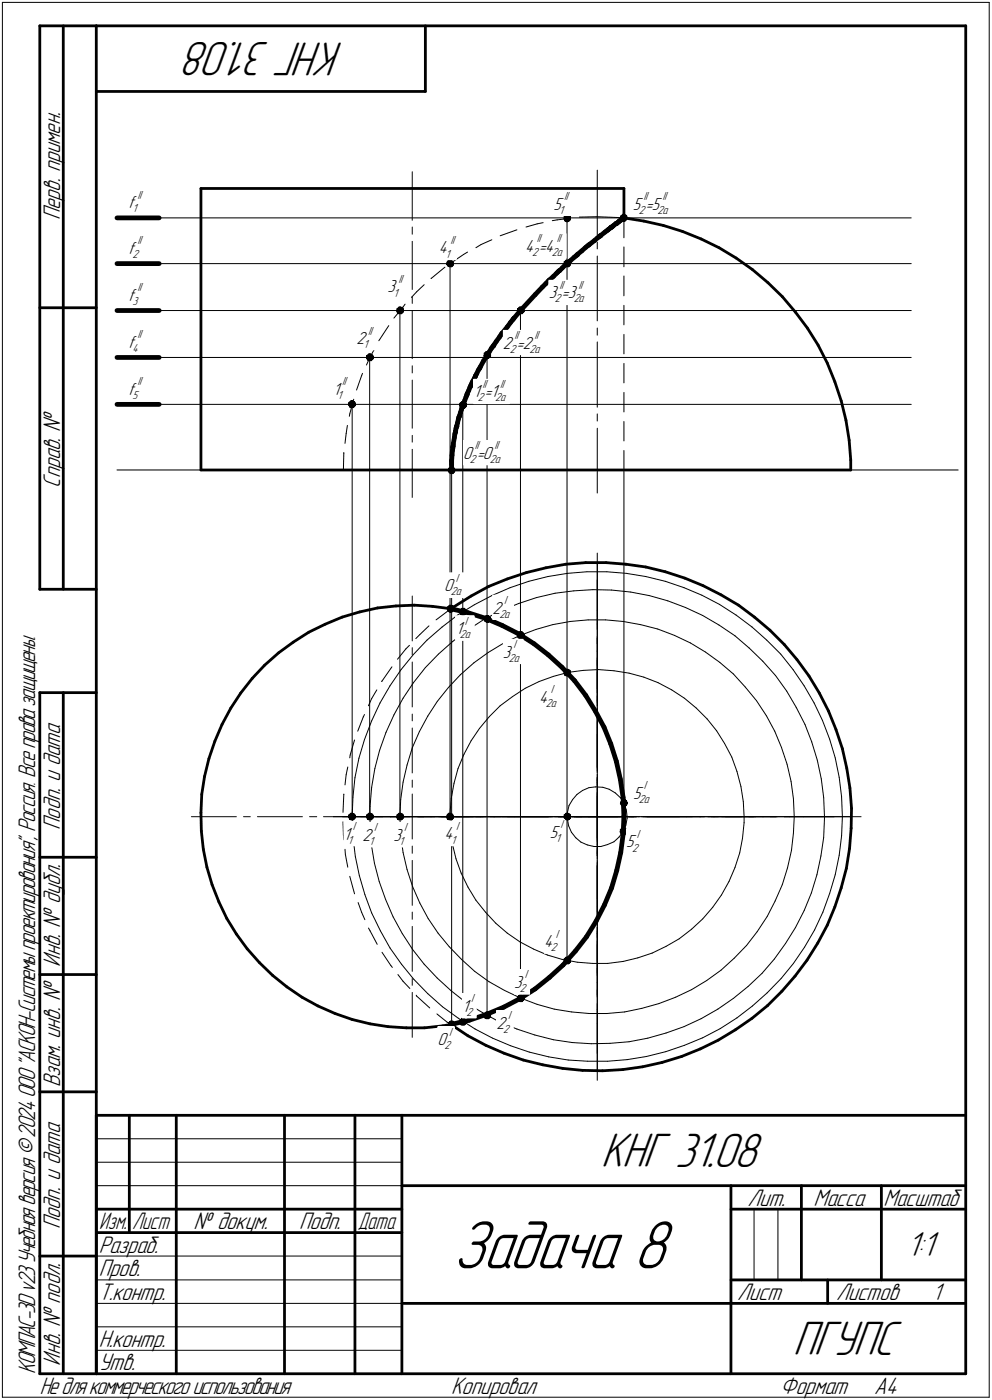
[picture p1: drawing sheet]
<svg xmlns="http://www.w3.org/2000/svg" width="211mm" height="298mm" viewBox="0 0 211 298" stroke-linecap="round" stroke-linejoin="round" font-family="sans-serif">
<defs><g id="words">
<text font-size="15.6" x="96.3" y="270.1">Задача 8</text>
<g font-size="10.9">
<text x="73.2" y="9" transform="rotate(-180 73.2 9)">КНГ 31.08</text>
<text x="127.8" y="248.5">КНГ 31.08</text>
<text x="168.7" y="288.5">ПГУПС</text>
</g>
<text font-size="7.8" x="192.9" y="267.5">1:1</text>
<g font-size="5.4">
<text x="12.8" y="46.9" transform="rotate(-90 12.8 46.9)">Перв. примен.</text>
<text x="12.8" y="103.8" transform="rotate(-90 12.8 103.8)">Справ. №</text>
<text x="12.8" y="176.7" transform="rotate(-90 12.8 176.7)">Подп. и дата</text>
<text x="12.8" y="205.8" transform="rotate(-90 12.8 205.8)">Инв. № дубл.</text>
<text x="12.8" y="231.6" transform="rotate(-90 12.8 231.6)">Взам. инв. №</text>
<text x="159.1" y="256.8">Лит.</text>
<text x="173.1" y="256.8">Масса</text>
<text x="188" y="256.8">Масштаб</text>
<text x="12.8" y="261.7" transform="rotate(-90 12.8 261.7)">Подп. и дата</text>
<text x="41.2" y="261.8">№ докум.</text>
<text x="63.6" y="261.8">Подп.</text>
<text x="21" y="266.8">Разраб.</text>
<text x="21" y="271.8">Пров.</text>
<text x="21" y="276.8">Т.контр.</text>
<text x="156.9" y="276.8">Лист</text>
<text x="177.9" y="276.8">Листов</text>
<text x="198.4" y="276.8">1</text>
<text x="21" y="286.8">Н.контр.</text>
<text x="7.5" y="292.5" transform="rotate(-90 7.5 292.5)">КОМПАС-3Dv23Учебнаяверсия©2024ООО&quot;АСКОН-Системыпроектирования&quot;, Россия. Всеправазащищены.</text>
<text x="12.8" y="290.8" transform="rotate(-90 12.8 290.8)">Инв. № подл.</text>
<text x="21" y="291.8">Утв.</text>
<text x="8.5" y="296.7">Недлякоммерческогоиспользования</text>
<text x="96" y="296.8">Копировал</text>
<text x="166" y="296.8">Формат</text>
<text x="186" y="296.8">A4</text>
</g>
<g font-size="5.3">
<text x="21.1" y="261.8">Изм.</text>
<text x="28.1" y="261.8">Лист</text>
<text x="76.1" y="261.8">Дата</text>
</g>
<g font-size="4">
<text x="27.3" y="44.3">f</text>
<text x="117.8" y="44.6">5</text>
<text x="134.7" y="44.6">5 =5</text>
<text x="93.3" y="54">4</text>
<text x="111.8" y="53.6">4 =4</text>
<text x="27.3" y="54">f</text>
<text x="27.3" y="64">f</text>
<text x="82.5" y="62.3">3</text>
<text x="116.8" y="63.5">3 =</text>
<text x="120.8" y="63.5">3</text>
<text x="27.3" y="74">f</text>
<text x="75.9" y="73.2">2</text>
<text x="107" y="74.3">2 =</text>
<text x="111.3" y="74.3">2</text>
<text x="27.3" y="84">f</text>
<text x="70.9" y="84">1</text>
<text x="100.7" y="84.6">1 =</text>
<text x="104.4" y="84.6">1</text>
<text x="98.5" y="97.7">0 =0</text>
<text x="94.5" y="125.9">0</text>
<text x="104.8" y="130.6">2</text>
<text x="97" y="135">1</text>
<text x="107" y="140">3</text>
<text x="114.7" y="149.6">4</text>
<text x="134.7" y="170">5</text>
<text x="73.1" y="178.8">1</text>
<text x="77.1" y="179">2</text>
<text x="83.7" y="179.1">3</text>
<text x="94.6" y="178.8">4</text>
<text x="117" y="178.4">5</text>
<text x="133.2" y="180.5">5</text>
<text x="115.8" y="201.6">4</text>
<text x="98.3" y="215.4">1</text>
<text x="109.4" y="210.3">3</text>
<text x="105.6" y="219.1">2</text>
<text x="93.1" y="222.5">0</text>
</g>
<g font-size="2.6">
<text x="28.2" y="45.2">1</text>
<text x="29.2" y="42.3">II</text>
<text x="119" y="45.5">1</text>
<text x="120.1" y="42.6">II</text>
<text x="135.9" y="45.5">2</text>
<text x="136.9" y="42.6">II</text>
<text x="139.9" y="45.5">2а</text>
<text x="141" y="42.6">II</text>
<text x="29.2" y="52">II</text>
<text x="95.8" y="52">II</text>
<text x="114.3" y="51.6">II</text>
<text x="118.5" y="51.6">II</text>
<text x="28.2" y="54.9">2</text>
<text x="94.8" y="54.8">1</text>
<text x="113.2" y="54.5">2</text>
<text x="117.4" y="54.5">2а</text>
<text x="28.2" y="64.9">3</text>
<text x="29.2" y="62">II</text>
<text x="83.7" y="63.1">1</text>
<text x="84.8" y="60.3">II</text>
<text x="118" y="64.4">2</text>
<text x="119.1" y="61.5">II</text>
<text x="122.1" y="64.4">2а</text>
<text x="123.1" y="61.5">II</text>
<text x="78.4" y="71.2">II</text>
<text x="28.2" y="74.9">4</text>
<text x="29.2" y="72">II</text>
<text x="77.3" y="74.1">1</text>
<text x="108.5" y="75.1">2</text>
<text x="109.5" y="72.3">II</text>
<text x="112.7" y="75.1">2а</text>
<text x="113.7" y="72.3">II</text>
<text x="29.2" y="82">II</text>
<text x="72.8" y="82">II</text>
<text x="102.7" y="82.6">II</text>
<text x="106.4" y="82.6">II</text>
<text x="28.2" y="84.9">5</text>
<text x="71.8" y="84.9">1</text>
<text x="101.6" y="85.5">2</text>
<text x="105.4" y="85.5">2а</text>
<text x="101" y="95.7">II</text>
<text x="105.2" y="95.7">II</text>
<text x="100" y="98.6">2</text>
<text x="104.2" y="98.6">2а</text>
<text x="97" y="123.9">I</text>
<text x="95.9" y="126.8">2а</text>
<text x="106.2" y="131.5">2а</text>
<text x="107.3" y="128.6">I</text>
<text x="97.9" y="135.9">2</text>
<text x="98.9" y="133">I</text>
<text x="98.9" y="135.9">а</text>
<text x="108.2" y="140.9">2а</text>
<text x="109.3" y="138">I</text>
<text x="117.2" y="147.6">I</text>
<text x="116.2" y="150.5">2а</text>
<text x="135.9" y="170.9">2а</text>
<text x="137" y="168">I</text>
<text x="74" y="179.7">1</text>
<text x="75.1" y="176.8">I</text>
<text x="78.6" y="179.9">1</text>
<text x="79.6" y="177">I</text>
<text x="85" y="179.9">1</text>
<text x="86" y="177">I</text>
<text x="96" y="179.6">1</text>
<text x="97.1" y="176.7">I</text>
<text x="118.2" y="179.3">1</text>
<text x="119.3" y="176.4">I</text>
<text x="135.5" y="178.4">I</text>
<text x="134.5" y="181.3">2</text>
<text x="117.2" y="202.5">2</text>
<text x="118.3" y="199.6">I</text>
<text x="111.7" y="208.3">I</text>
<text x="100.3" y="213.4">I</text>
<text x="110.6" y="211.2">2</text>
<text x="95.6" y="220.5">I</text>
<text x="99.2" y="216.3">2</text>
<text x="107.1" y="219.9">2</text>
<text x="108.1" y="217.1">I</text>
<text x="94.6" y="223.4">2</text>
</g>
</g></defs>
<g fill="none" stroke="#000" stroke-width=".59">
<path d="M8.5 5.5v120zM8.5 5.5h12zM13.5 5.5v120zM20.5 5.5v287zM20.5 5.5h185zM20.5 19.5h70zM90.5 5.5v14zM205.5 5.5v287zM42.8 40.1h90zM42.8 40.1v60zM132.8 40.1v6.3zM132.8 46.4l4.2 .7z"/>
<path d="M137 47.1l4.1 .9zM141.1 48l4.1 1.3zM145.2 49.3l4 1.6zM149.2 50.9l3.8 1.8zM153 52.7l3.6 2.2zM156.6 54.9l3.5 2.5zM160.1 57.4l3.3 2.8zM8.5 65.5h12zM163.4 60.2l3.1 3zM166.5 63.2l2.7 3.3zM169.2 66.5l2.6 3.3zM171.8 69.8l2.3 3.7z"/>
<path d="M174.1 73.5l1.9 3.8zM176 77.3l1.6 4zM177.6 81.3l1.4 4zM179 85.3l1 4.2zM180 89.5l.7 4.2zM180.7 93.7l.3 4.3zM181 98v2.1zM42.8 100.1h138.2zM124.6 119.8h4.3zM128.9 119.8l4.3 .3zM8.5 125.5h12zM59.3 139l3.1-2.3z"/>
<path d="M62.4 136.7l3.3-2.1zM65.7 134.6l3.5-1.7zM69.2 132.9l3.6-1.5zM72.8 131.4l3.7-1.1zM76.5 130.3l3.8-.8zM80.3 129.5l3.9-.5zM84.2 129l3.9-.1zM88.1 128.9l3.9 .2zM92 129.1l3.9 .5zM95.9 129.6l.7-.4zM96.6 129.2l3.6-2.3zM100.2 126.9l3.8-2z"/>
<path d="M104 124.9l3.9-1.6zM107.9 123.3l4.1-1.4zM112 121.9l4.2-1zM116.2 120.9l4.2-.8zM120.4 120.1l4.2-.3zM133.2 120.1l4.2 .6zM137.4 120.7l4.2 1.1zM141.6 121.8l4.1 1.3zM145.7 123.1l3.9 1.6zM149.6 124.7l3.8 2zM153.4 126.7l3.7 2.2zM157.1 128.9l3.4 2.5z"/>
<path d="M160.5 131.4l3.3 2.8zM163.8 134.2l3.1 3zM166.9 137.2l2.7 3.3zM8.5 147.5v145zM8.5 147.5h12zM13.5 147.5v145zM45.7 157.8l-1.3 3.7zM47.2 154.3l-1.5 3.5zM49.1 150.8l-1.9 3.5zM51.2 147.6l-2.1 3.2zM53.7 144.4l-2.5 3.2zM56.3 141.6l3-2.6z"/>
<path d="M56.3 141.6l-2.6 2.8zM169.6 140.5l2.5 3.4zM172.1 143.9l2.2 3.7zM174.3 147.6l2 3.8zM176.3 151.4l1.6 4zM177.9 155.4l1.3 4zM179.2 159.4l1 4.2zM42.8 173.1v3.9zM42.8 177l.5 3.8zM42.9 169.2l-.1 3.9zM43.5 165.4l-.6 3.8zM44.4 161.5l-.9 3.9z"/>
<path d="M180.2 163.6l.6 4.2zM180.8 167.8l.4 4.3zM181.1 176.4l-.3 4.3zM181.2 172.1l-.1 4.3zM8.5 182.5h12zM43.3 180.8l.7 3.9zM44 184.7l1.1 3.7zM45.1 188.4l1.5 3.6zM46.6 192l1.7 3.6zM48.3 195.6l2 3.3zM50.3 198.9l2.3 3.1zM176 197l-2 3.8z"/>
<path d="M177.6 193.1l-1.6 3.9zM179 189.1l-1.4 4zM180.1 184.9l-1.1 4.2zM180.8 180.7l-.7 4.2zM8.5 207.5h12zM52.6 202l2.6 3zM55.2 205l2.8 2.7zM58 207.7l3 2.4zM61 210.1l3.3 2.2zM64.3 212.3l3.3 1.9zM67.6 214.2l3.7 1.6zM71.3 215.8l3.6 1.3z"/>
<path d="M74.9 217.1l3.8 .9zM78.7 218l3.8 .6zM82.5 218.6l3.9 .3zM86.4 218.9h3.9zM90.3 218.9l3.9-.5zM94.2 218.4l1.9-.3zM96 218.2l3.6 2.4zM156.5 219.3l3.5-2.5zM160 216.8l3.3-2.7zM163.3 214.1l3.1-3zM169.2 207.9l-2.8 3.2zM171.7 204.5l-2.5 3.4z"/>
<path d="M174 200.8l-2.3 3.7zM8.5 232.5h12zM20.5 237.5h185zM20.5 237.5v55zM27.5 237.5v25zM37.5 237.5v55zM60.5 237.5v55zM75.5 237.5v55zM85.5 237.5v55zM99.6 220.6l3.8 2zM103.4 222.6l3.9 1.7zM107.3 224.3l4 1.4z"/>
<path d="M111.3 225.7l4.2 1zM115.5 226.7l4.2 .8zM119.7 227.5l4.3 .4zM124 227.9l4.2 .1zM128.2 228l4.3-.2zM132.5 227.8l4.2-.6zM136.7 227.2l4.2-1zM140.9 226.2l4.1-1.2zM145 225l4-1.6zM149 223.4l3.8-1.9zM152.8 221.5l3.7-2.2zM20.5 257.5h65z"/>
<path d="M85.5 252.5h120zM155.5 252.5v40zM155.5 257.5h15zM170.5 252.5v20zM170.5 257.5h35zM187.5 252.5v20zM8.5 267.5h12zM20.5 262.5h65zM85.5 277.5h70zM155.5 277.5h50zM155.5 272.5h50zM176.1 272.5v5z"/>
<path d="M8.5 292.5h12zM20.5 292.5h185z"/>
</g>
<g fill="none" stroke="#000" stroke-width="1">
<path d="M24.9 46.4h9zM24.9 56.1h9zM116.6 59.9l-.4 .5zM116.8 59.8l-.2 .1zM116.8 59.7v.1zM116.9 59.6l.9-.8zM116.9 59.6l-.1 .1zM118.4 58.2l-.6 .6zM118.7 57.9l-.3 .3zM118.9 57.7l-.2 .2zM119 57.7h.1M119 57.7h-.1z"/>
<path d="M119 57.7l.6-.6zM120.2 56.5l.4-.3zM120.2 56.5l-.6 .6zM120.7 56l-.1 .2zM120.8 56l.5-.5zM120.8 56h-.1zM121.3 55.5l.9-.7zM122.2 54.8l.3-.3zM122.7 54.4l.2-.1zM122.7 54.4l-.2 .1zM122.9 54.2l.9-.8zM122.9 54.2h.1"/>
<path d="M123.8 53.4l.8-.7zM124.6 52.7l.5-.4zM125.1 52.3l.2-.1zM125.4 52.1l1.1-.9zM125.4 52.1l-.1 .1zM126.5 51.2l.7-.6zM127.2 50.6l.3-.2zM127.5 50.4l.2-.1zM127.8 50.2h.1M127.7 50.2h.1M127.8 50.1l.9-.7zM127.8 50.1v.1z"/>
<path d="M128.7 49.4l.3-.2zM129 49.2l.3-.2zM129.4 48.9l-.1 .1zM129.5 48.9l.2-.2zM129.5 48.9h-.1zM129.9 48.5l-.2 .2zM130 48.4h.1M130 48.4l-.1 .1zM130 48.3h.2zM130 48.3h.1M130.4 48.2l.1-.1zM130.4 48.2l-.2 .1z"/>
<path d="M130.6 48l.3-.2zM130.6 48l-.1 .1zM131.1 47.6h.1zM131.1 47.6l-.2 .2zM131.3 47.5h.1M131.2 47.5h.1M131.5 47.3l.2-.1zM131.5 47.3l-.2 .2zM131.7 47.2h.1M131.7 47.1l.2-.1zM131.7 47.1h.1M131.9 47l.2-.1z"/>
<path d="M132.2 46.8h.1M132.2 46.8l-.1 .1zM132.4 46.7l-.2 .1zM132.6 46.6h.1M132.5 46.6l-.1 .1zM132.6 46.5l.2-.1zM132.6 46.5h.1M24.9 66.1h9zM24.9 76.1h9zM101.4 79.6l-.2 .4zM101.8 78.8l-.4 .8zM102 78.5l-.2 .3z"/>
<path d="M102.1 78.3l-.1 .2zM102.2 78.1l-.1 .2zM102.9 76.9l-.7 1.2zM103.4 76.1l-.5 .8zM103.6 75.8l-.2 .3zM103.7 75.6l-.1 .2zM103.8 75.4l-.1 .2zM104.1 75l-.3 .4zM104.6 74.2l-.5 .8zM104.8 73.8l-.2 .4zM105 73.7l-.2 .1zM105.1 73.5h.1"/>
<path d="M105.1 73.6l-.1 .1zM105.6 72.7l-.5 .8zM106.3 71.8l-.7 .9zM106.6 71.3l-.3 .5zM106.8 71l-.2 .3zM106.8 71h.1M106.9 70.9l-.1 .1zM107.9 69.6l-1 1.3zM108.6 68.7l-.7 .9zM109.1 68.2l-.5 .5zM109.2 67.9l-.1 .3zM109.3 67.8l-.1 .1z"/>
<path d="M109.4 67.7l-.1 .1zM110.7 66.1l-1.3 1.6zM113.9 62.7l-3.2 3.4zM115.4 61.1l-1.5 1.6zM116.2 60.4l-.8 .7zM24.9 86.1h9zM96.1 98h.1M96.1 98.1h.1M96.1 98.2v.3zM96.1 98.5v.4zM96.1 98.9v.8zM96.1 99.7v.4z"/>
<path d="M96.2 96.9l-.1 1.1zM96.3 95.9l-.1 1zM96.4 95.1h.1M96.4 95.2v.2zM96.4 95.4l-.1 .5zM96.4 94.6v.4zM96.4 95v.1zM96.7 93.1l-.3 1.5zM96.8 92.5l-.1 .6zM96.9 92.1l-.1 .4zM96.9 91.8h.1M96.9 91.9h.1"/>
<path d="M96.9 91.9v.2zM97 91.2l-.1 .6zM97.1 90.9l-.1 .3zM97.2 90.7h.1M97.2 90.8h.1M97.2 90.8l-.1 .1zM97.4 90l-.2 .7zM97.5 89.2l-.1 .8zM97.6 88.9l-.1 .3zM97.7 88.6h.1M97.7 88.7l-.1 .2zM97.8 88.6h-.1z"/>
<path d="M98 87.9l-.2 .7zM98.2 87.1l-.2 .8zM98.3 86.8l-.1 .3zM98.4 86.5l-.1 .3zM98.5 86.4l-.1 .1zM98.9 85.3l-.4 1.1zM99.1 84.6l-.2 .7zM99.3 84.2l-.2 .4zM99.4 83.8h.1M99.4 83.9h.1M99.4 84l-.1 .2zM99.7 83.1l-.3 .7z"/>
<path d="M100 82.5l-.3 .6zM100.2 82.2l-.2 .3zM100.2 81.9h.1M100.2 82h.1M100.2 82v.2zM100.6 81.2l-.4 .7zM100.9 80.6l-.3 .6zM101.1 80.3l-.2 .3zM101.2 80h.1M101.2 80.1l-.1 .2zM95.9 129.6l3.7 .9zM99.6 130.5l3.7 1.2z"/>
<path d="M103.3 131.7l3.5 1.5zM106.8 133.2l3.5 1.8zM110.3 135l3.3 2.1zM113.6 137.1l3.1 2.3zM116.7 139.4l2.8 2.7zM119.5 142.1l2.8 2.8zM122.3 144.9l2.3 3.2zM124.6 148.1l2.1 3.3zM126.7 151.4l1.8 3.5zM128.5 154.9l1.5 3.5zM130 158.4l1.1 3.7zM131.1 162.1l.9 3.8z"/>
<path d="M132 165.9l.6 3.9zM132.6 177.6l-.5 3.9zM132.6 169.8l.2 3.9zM132.8 173.7l-.2 3.9zM124.8 199.5l-2.4 3zM126.8 196.2l-2 3.3zM128.6 192.7l-1.8 3.5zM130.1 189.1l-1.5 3.6zM131.2 185.3l-1.1 3.8zM132.1 181.5l-.9 3.8zM96.1 218.1l3.7-.8zM99.8 217.3l3.7-1.3z"/>
<path d="M103.5 216l3.7-1.5zM107.2 214.5l3.4-1.8zM110.6 212.7l3.3-2.1zM113.9 210.6l3-2.5zM116.9 208.1l2.9-2.6zM122.4 202.5l-2.6 3z"/>
</g>
<g fill="none" stroke="#000" stroke-width=".21">
<path d="M.5 .5v297zM.5 .5h210zM210.5 .5v297zM87.7 36.6v10.3zM127.1 36.2v13.8zM33.9 46.4h160zM33.9 56.1h160zM87.7 48.3v1.6zM87.7 51.4v10.2zM91.8 59.3h.1M91.8 59.3l2.9-2.4zM95.8 56.1v117.8z"/>
<path d="M96.3 55.8l2.3-1.6zM98.6 54.2l.9-.5zM101.3 52.7l1.1-.6zM102.4 52.1l2.2-1zM106.4 50.2l3.6-1.3zM111.9 48.3l2.4-.6zM114.3 47.7l1.3-.3zM117.5 47l1-.2zM118.5 46.8l2.7-.3zM120.6 46.5v158.1zM123.3 46.2l3.8-.1zM127.1 46.1l4.2 .2z"/>
<path d="M127.1 51.6v1.4zM127.1 54.5v13.8zM131.3 46.3l1.4 .1zM132.7 46.4h.1M132.8 46.4v4.2zM132.8 52.6v4.2zM132.8 58.8v4.2zM33.9 66.1h160zM33.9 76.1h160zM77 79.9l-1.1 3.2zM77.1 79.5l-.1 .4zM78.7 76.1v97.8z"/>
<path d="M78.7 76l-.7 1.7zM79.7 74.3l-1 1.7zM80.8 72.3l-.2 .3zM82.7 69.3l-1.9 3zM85.1 66.1v107.8zM85.8 65.4l-2 2.3zM86.2 64.8l-.4 .6zM87.7 63.2v1.4zM87.7 66.1v10.3zM87.7 77.9v1.5zM88.6 62.1l1.7-1.5zM88.6 62.1l-1.1 1.2z"/>
<path d="M103.6 75.6v140.6zM110.7 66.1v146.5zM127.1 69.8v1.6zM127.1 72.8v13.9zM132.8 65v4.2zM132.8 71.2v4.2zM132.8 77.4v4.1zM33.9 86.1h160zM73.2 96.4v.1zM73.2 96.5l-.1 3.6zM73.7 92.3l-.3 2.1zM73.9 90.6l-.2 1.7z"/>
<path d="M74.4 88.1l-.1 .5zM74.9 86.1v87.8zM75.3 85l-.9 3.1zM87.7 80.9v10.3zM87.7 92.7v1.4zM87.7 95.7v10.2zM98.5 86.2v131.4zM127.1 88.1v1.6zM127.1 91.2v13.8zM132.8 83.6v4.1zM132.8 89.7v4.2zM132.8 95.9v4.2z"/>
<path d="M24.9 100.1h179zM96.1 100.1v118zM127.1 117.8v12.2zM127.1 119.7v11.6zM132.8 100.1v73.8zM86.4 138.2l-1.8 2.2zM87.1 137.4l-.7 .8zM87.7 126.9v9.6zM87.7 137.9v1.5zM88 139.4l-2.7 3.2zM88.5 136l.8-.9zM89.3 135.1l2-1.8z"/>
<path d="M90.8 136.3l3.3-2.8zM90.8 136.3l-2.8 3.1zM92.8 132l3.1-2.4zM93.3 139.3l3.1-2.7zM93.3 139.3l-2.8 2.9zM94.1 133.5l3.3-2.5zM96.4 136.6l3.2-2.5zM97.4 131l3.5-2.2zM99.6 134.1l3.4-2.2zM100.9 128.8l3.7-2zM103 131.9l3.6-1.9zM103.9 138.9l3.2-1.9z"/>
<path d="M104.6 126.8l3.9-1.7zM106.6 130l3.7-1.5zM107.1 137l3.4-1.6zM108.5 125.1l4-1.3zM110.3 128.5l3.8-1.2zM110.5 135.4l3.5-1.4zM112.5 123.8l4.1-1zM114 134l3.6-1zM114.1 127.3l4-1zM116.6 122.8l4.1-.7zM117.6 133l3.7-.7zM118.1 126.3l4-.5z"/>
<path d="M120.7 122.1l4.2-.3zM121.3 132.3l3.8-.3zM122.1 125.8l4.1-.2zM124.9 121.8h4.2zM125.1 132h3.8zM126.2 125.6h3.9zM127.1 131.5v1.4zM127.1 134.5v12.1zM127.1 132.8v1.6zM127.1 135.9v11.6zM127.1 123.5v10.5zM127.1 135.6v1.5z"/>
<path d="M127.1 138.6v10.5zM127.1 130v8.7zM128.9 132l3.7 .3zM129.1 121.8l4.2 .3zM130.1 125.6l4.1 .5zM132.6 132.3l3.7 .7zM133.3 122.1l4.1 .7zM134.2 126.1l4 .7zM136.3 133l3.7 .9zM137.4 122.8l4.2 1zM138.2 126.8l3.9 1.1zM140 133.9l3.5 1.4z"/>
<path d="M141.6 123.8l3.9 1.3zM142.1 127.9l3.8 1.5zM143.5 135.3l3.4 1.6zM145.5 125.1l3.9 1.6zM145.9 129.4l3.6 1.7zM146.9 136.9l3.2 2zM149.4 126.7l3.7 2zM149.5 131.1l3.5 2zM150.1 138.9l3.1 2.2zM153 133.1l3.4 2.3zM153.1 128.7l3.5 2.3zM156.4 135.4l3 2.6z"/>
<path d="M156.6 131l3.4 2.5zM159.4 138l2.9 2.8zM160 133.5l3.2 2.8zM163.2 136.3l2.9 3zM166.1 139.3l2.6 3.3zM75.4 157.6l-.9 3.2zM77.3 152.7l-1.2 3zM77.6 152.1l-.3 .6zM77.6 157.5l-1.2 4zM79.1 148.8l-.7 1.5zM79.1 153.5l-1.5 4zM80.2 146.9l-1.1 1.9z"/>
<path d="M80.8 159.8l-1 3.9zM80.9 149.7l-1.8 3.8zM81.3 145l-.1 .1zM82.1 156l-1.3 3.8zM83 146l-2.1 3.7zM83.4 142l-2.1 3zM83.8 152.2l-1.7 3.8zM85.3 142.6l-2.3 3.4zM85.8 148.7l-2 3.5zM87.7 159.3l-1.1 3.6zM87.7 141v9.5zM87.7 152.1v1.4z"/>
<path d="M87.7 155v9.6zM88 145.4l-2.2 3.3zM89.2 155.8l-1.5 3.5zM90.5 142.2l-2.5 3.2zM91 152.5l-1.8 3.3zM93 149.4l-2 3.1zM95.4 146.4l-2.4 3zM98 143.7l2.8-2.6zM98 143.7l-2.6 2.7zM100.2 157.7l-1.5 2.9zM100.8 141.1l3.1-2.2zM102 155.1l-1.8 2.6z"/>
<path d="M104.1 152.6l-2.1 2.5zM106.4 150.3l2.7-2zM106.4 150.3l-2.3 2.3zM109.1 148.3l2.7-1.7zM111.8 146.6l2.9-1.5zM114.7 145.1l3.1-1.1zM117.8 144l3.1-.8zM120.9 143.2l3.2-.5zM124.1 142.7l3.2-.1zM127.1 148.2v1.4zM127.1 151.1v12.2zM127.1 149v1.5z"/>
<path d="M127.1 152v11.6zM127.1 150.6v1.5zM127.1 153.6v10.6zM127.1 140.1v1.5zM127.1 143.2v8.6zM127.1 153.3v1.6zM127.1 156.4v8.6zM127.1 140.6v9.7zM127.1 151.8v1.5zM127.1 154.9v9.6zM127.3 142.6l3.3 .2zM130.6 142.8l3.3 .5z"/>
<path d="M133.9 143.3l3.1 .9zM137 144.2l3 1.2zM140 145.4l2.9 1.5zM142.9 146.9l2.7 1.8zM145.6 148.7l2.6 2.1zM148.2 150.8l2.3 2.3zM150.5 153.1l2 2.5zM152.5 155.6l1.7 2.7zM153.2 141.1l2.8 2.4zM154.2 158.3l1.5 2.9zM156 143.5l2.6 2.8zM158.6 146.3l2.4 2.9z"/>
<path d="M161 149.2l2.1 3.2zM162.3 140.8l2.7 3zM163.1 152.4l1.7 3.3zM164.8 155.7l1.5 3.5zM165 143.8l2.4 3.4zM166.3 159.2l1.2 3.5zM167.4 147.2l2 3.4zM168.7 142.6l2.4 3.4zM169.4 150.6l1.9 3.7zM171.1 146l2.1 3.7zM171.3 154.3l1.4 3.7zM172.7 158l1.2 3.9z"/>
<path d="M173.2 149.7l1.8 3.7zM175 153.4l1.5 4zM176.5 157.4l1.2 4zM40.7 173.9h9.6zM51.8 173.9h1.5zM54.8 173.9h9.5zM65.9 173.9h1.5zM68.8 173.9h9.6zM71 173.9h12.1zM72.9 173.9h11.6zM73 175l.1 2.7zM73.1 177.7l.1 1.1z"/>
<path d="M73.2 169.1h.1M73.2 169.2l-.2 3.8zM73.7 164.9l-.3 2.2zM74 163.3l-.3 1.6zM74.5 160.8l-.1 .6zM74.9 174l.2 4.1zM75.1 169.8l-.2 4.2zM75.1 178.1l.5 4.3zM75.5 165.6l-.4 4.2zM76.4 161.5l-.9 4.1zM76.7 173.9h10.5zM78.7 171.7v4.1z"/>
<path d="M78.7 175.8l.3 3.9zM79 179.7l.7 4.1zM79.1 167.6l-.4 4.1zM79.8 163.7l-.7 3.9zM79.9 173.9h1.5zM83 173.9h4.7zM83.1 173.9h8.7zM84.6 173.9h1.5zM85.1 174.1l.2 3.7zM85.3 170.3l-.2 3.8zM85.3 177.8l.5 3.7zM85.8 166.5l-.5 3.8z"/>
<path d="M86 173.9h1.5zM86.6 162.9l-.8 3.6zM87.6 173.9h12.2zM87.7 173.9h4.8zM87.7 173.9v4.7zM87.7 166.1v1.5zM87.7 169.1v4.8zM88.7 173.9h1.5zM89 173.9h11.7zM91.7 173.9h10.6zM93.3 173.9h1.5zM93.7 173.9h9.8z"/>
<path d="M94 173.9h1.5zM95.8 173.2v3.3zM95.8 176.5l.5 3.2zM96 170l-.2 3.2zM96.3 179.7l.7 3.2zM96.3 173.9h8.7zM96.6 166.8l-.6 3.2zM97 173.9h9.6zM97.5 163.7l-.9 3.1zM98.7 160.6l-1.2 3.1zM101.3 173.9h1.5zM102.1 173.9h1.5z"/>
<path d="M103.7 173.9h1.5zM104.3 173.9h12.2zM105 173.9h1.4zM105.2 173.9h11.6zM106.5 173.9h1.5zM106.8 173.9h10.5zM107.9 173.9h9.8zM108.1 173.9h1.5zM109.5 173.9h8.7zM111.1 173.9h9.5zM117.9 173.9h1.6zM118.3 173.9h1.4z"/>
<path d="M118.7 173.9h8.4zM118.8 173.9h1.5zM119.2 173.9h1.4zM119.7 173.9h1.5zM120.7 173v1.4zM120.7 174.4l.3 1.5zM121 175.9l.6 1.3zM121 173.9h6.1zM121.1 171.5l-.4 1.5zM121.2 173.9h5.9zM121.6 177.2l.9 1.2zM121.8 173.9h5.3z"/>
<path d="M121.8 170.3l-.7 1.2zM122.2 173.9h1.5zM122.2 173.9h4.9zM122.5 178.4l1.1 .9zM122.7 173.9h4.4zM122.8 169.2l1.2-.9zM122.8 169.2l-1 1.1zM123.6 179.3l1.4 .6zM124 168.3l1.3-.6zM125 179.9l1.4 .4zM125.1 173.9h9.6zM125.3 167.7l1.4-.1z"/>
<path d="M126.7 167.6h1.6zM127.1 173.9h6.1zM127.1 173.9v6.1zM127.1 164.8v1.5zM127.1 167.8v6.1zM127.1 173.9h5.7zM127.1 173.9v5.8zM127.1 165.1v1.5zM127.1 168.1v5.8zM127.1 173.9h5.2zM127.1 173.9v5.3zM127.1 165.6v1.5z"/>
<path d="M127.1 168.7v5.2zM127.1 173.9h4.3zM127.1 179.7v1.6zM127.1 173.9v4.3zM127.1 166.5v1.6zM127.1 169.6v4.3zM127.1 173.9h4.8zM127.1 173.9v4.8zM127.1 166v1.6zM127.1 169v4.9zM127.1 173.9h8.4zM127.1 173.9v8.4z"/>
<path d="M127.1 165.5v8.4zM128.3 167.6l1.3 .5zM129.3 179.8l1.3-.6zM129.6 168.1l1.3 .7zM130.6 179.2l1.1-1zM130.9 168.8l1.1 1zM132 169.8l.8 1.2zM132.6 177l-.9 1.2zM132.8 171l.5 1.5zM132.9 173.9h1.5zM133.2 175.7l-.6 1.3zM133.3 172.5l.1 1.4z"/>
<path d="M133.4 174.2l-.2 1.5zM133.4 173.9v.3zM133.4 173.9h1.5zM133.9 173.9h1.4zM134.4 173.9h1.5zM134.6 173.9h1.5zM135.9 173.9h8.7zM136.4 173.9h9.7zM136.8 173.9h10.5zM137.3 173.9h11.7zM137.7 173.9h12.2zM146.1 173.9h1.5z"/>
<path d="M147.7 173.9h1.4zM148.8 173.9h1.6zM149.1 173.9h8.7zM150.5 173.9h1.5zM150.6 173.9h9.8zM151.3 173.9h1.5zM151.9 173.9h10.5zM153.5 173.9h11.6zM154.3 173.9h12.2zM155.7 161.2l1.1 3.1zM156.8 164.3l.8 3.2zM157.6 167.5l.6 3.2z"/>
<path d="M158 178.5l-.6 3.1zM158.2 170.7l.1 3.2zM158.3 175.2l-.3 3.3zM158.3 173.9v1.3zM159.3 173.9h1.5zM162.3 173.9h8.7zM163.9 173.9h1.5zM166.6 173.9h1.5zM166.9 173.9h10.6zM167.5 162.7l.8 3.7zM168 173.9h1.5zM168.3 166.4l.5 3.7z"/>
<path d="M168.8 170.1l.2 3.8zM168.8 177.4l-.4 3.7zM169 173.9l-.2 3.5zM169.6 173.9h11.6zM171 173.9h12.2zM173.9 161.9l.9 4zM174.8 165.9l.5 3.9zM175.3 169.8l.1 4.1zM175.3 178.3l-.6 4zM175.4 174.2l-.1 4.1zM175.4 173.9v.3zM177.7 161.4l.9 4.1z"/>
<path d="M178.6 165.5l.5 4.2zM179.1 169.7l.1 4.2zM179.1 178l-.5 4.1zM179.2 173.9l-.1 4.1zM73.4 180.8l.1 1.1zM73.5 181.9l.5 2.8zM74.4 186.6l1 3.7zM75.6 182.4l.9 4zM76.2 192.2l.8 2.1zM76.5 186.4l1.1 4.1zM77 194.3l.6 1.5zM77.6 190.5l1.5 3.9z"/>
<path d="M78.4 197.6l.3 .6zM78.7 198.2l1.6 2.9zM79.1 194.4l1.8 3.8zM79.7 183.8l1 3.9zM80.7 187.7l1.3 3.8zM80.9 198.2l2.1 3.6zM82 191.5l1.7 3.7zM83.7 195.2l1.9 3.6zM85.6 198.8l2.2 3.4zM85.8 181.5l.8 3.7zM86.6 185.2l1.2 3.6zM87.7 197.3v9.5z"/>
<path d="M87.7 194.2v1.5zM87.7 183.2v9.6zM87.7 180.2v1.5zM87.8 188.8l1.5 3.5zM89.3 192.3l1.8 3.3zM91.1 195.6l2.1 3.1zM93.2 198.7l2.4 2.9zM97 182.9l1.1 3zM98.1 185.9l1.5 3zM99.6 188.9l1.7 2.8zM101.3 191.7l2 2.5zM103.3 194.2l2.2 2.4z"/>
<path d="M105.5 196.6l2.4 2.1zM107.9 198.7l2.8 1.9zM126.4 180.3h1.4zM127.1 198.2v1.4zM127.1 184.5v12.2zM127.1 181.5v1.5zM127.1 197.4v1.4zM127.1 184.2v11.6zM127.1 181.2v1.5zM127.1 198.7v10.5zM127.1 195.7v1.5zM127.1 183.6v10.6z"/>
<path d="M127.1 180.7v1.5zM127.1 195.9v8.7zM127.1 193v1.5zM127.1 182.7v8.7zM127.1 197.4v9.8zM127.1 194.5v1.5zM127.1 183.2v9.8zM127.1 180.3v1.5zM127.8 180.3l1.5-.5zM144.5 199.9l2.7-2zM147.2 197.9l2.3-2.2zM151.6 193.2l-2.1 2.5z"/>
<path d="M153.5 190.6l-1.9 2.6zM155.1 187.7l-1.6 2.9zM156.4 184.7l-1.3 3zM157.4 181.6l-1 3.1zM161.1 198.4l-2.3 2.9zM163.2 195.2l-2.1 3.2zM164.9 191.9l-1.7 3.3zM166.5 188.4l-1.6 3.5zM167.6 184.8l-1.1 3.6zM168.4 181.1l-.8 3.7zM169.2 197.5l-2.1 3.4zM171.1 193.9l-1.9 3.6z"/>
<path d="M172.6 190.2l-1.5 3.7zM173.3 198l-2.1 3.7zM173.8 186.3l-1.2 3.9zM174.7 182.3l-.9 4zM175.1 194.2l-1.8 3.8zM176.5 190.2l-1.4 4zM177.7 186.3l-1.2 3.9zM178.6 182.1l-.9 4.2zM81.3 202.8l1.8 2.8zM83 201.8l2.4 3.5zM83.1 205.6l.4 .4zM84.7 207.5l1.1 1.5z"/>
<path d="M85.4 205.3l2.7 3.2zM85.8 209l1.4 1.5zM87.7 211.3v9.6zM87.7 208.4v1.4zM87.8 202.2l2.5 3.1zM88.1 208.5l2.9 3.1zM88.6 211.9v.2zM88.6 212.1l2.8 2.5zM90.3 205.3l2.7 3zM91 211.6l3.1 2.8zM93 215.9l2.2 1.8zM93 208.3l3 2.7z"/>
<path d="M94.1 214.4l3.4 2.4zM95.2 217.7l.8 .5zM95.6 201.6l2.6 2.7zM96 211l3.2 2.5zM97.5 216.8l3.6 2.3zM98.2 204.3l2.8 2.5zM99.2 213.5l3.5 2.1zM101 206.8l3.1 2.2zM101.1 219.1l3.7 2zM102.7 215.6l3.6 2zM104.1 209l3.3 1.9zM106.3 217.6l3.7 1.5z"/>
<path d="M107.4 210.9l3.3 1.6zM110 219.1l3.8 1.3zM110.7 200.6l2.8 1.5zM110.7 212.5l3.6 1.4zM113.5 202.1l3 1.3zM114.3 213.9l3.6 1zM116.5 203.4l3.1 .9zM117.9 214.9l3.7 .6zM119.6 204.3l3.3 .6zM121.6 215.5l3.8 .3zM122.9 204.9l3.2 .2zM125.4 215.8h3.7z"/>
<path d="M126.1 205.1h3.2zM127.1 217.8v12.2zM127.1 214.9v1.4zM127.1 201.2v12.2zM127.1 216.4v11.7zM127.1 213.4v1.6zM127.1 200.3v11.6zM127.1 213.7v10.6zM127.1 210.7v1.6zM127.1 209.1v8.7zM127.1 206.2v1.5zM129.1 215.8l3.8-.3z"/>
<path d="M129.3 205.1l3.3-.4zM132.6 204.7l3.1-.7zM132.9 215.5l3.7-.8zM135.7 204l3.1-1.1zM136.6 214.7l3.6-1zM138.8 202.9l2.9-1.4zM140.2 213.7l3.6-1.4zM141.7 220l3.8-1.4zM141.7 201.5l2.8-1.6zM143.8 212.3l3.4-1.6zM145.5 218.6l3.7-1.7zM147.2 210.7l3.2-1.9z"/>
<path d="M149.2 216.9l3.5-2zM150.4 208.8l3-2.2zM152.7 214.9l3.3-2.3zM153.2 219l3.6-2.3zM153.4 206.6l2.8-2.6zM156 212.6l3.2-2.5zM156.8 216.7l3.3-2.5zM158.8 201.3l-2.6 2.7zM159.2 210.1l2.9-2.8zM160.1 214.2l3.1-2.8zM164.8 204.2l-2.7 3.1zM166.2 208.4l-3 3z"/>
<path d="M167.1 200.9l-2.3 3.3zM168.8 205.1l-2.6 3.3zM171.2 201.7l-2.4 3.4zM104.8 221.1l3.8 1.6zM108.6 222.7l4 1.3zM112.6 224l4.2 1zM113.8 220.4l4 1zM116.8 225l4.1 .7zM117.8 221.4l4 .6zM120.9 225.7l4.2 .3zM121.8 222l4 .2zM125.1 226h4.2z"/>
<path d="M125.8 222.2h4zM129.3 226l4.1-.4zM129.8 222.2l4.1-.4zM133.4 225.6l4.2-.6zM133.9 221.8l3.9-.7zM137.6 225l4-1.1zM137.8 221.1l3.9-1.1zM141.6 223.9l4-1.3zM145.6 222.6l3.9-1.6zM149.5 221l3.7-2zM20.5 247.5h65zM20.5 252.5h65z"/>
<path d="M20.5 242.5h65zM160.4 257.5v15zM165.5 257.5v15zM20.5 267.5h65zM20.5 272.5h65zM20.5 277.5h65zM.5 297.5h210zM20.5 282.5h65zM20.5 287.5h65z"/>
</g>
<g fill="#000" stroke="#000" stroke-width=".21">
<path d="M95.4 55.4h.5zM95.3 55.5h.8zM95.2 55.5h1.1zM95.2 55.6h1.2zM95.1 55.7h1.3zM95.1 55.8h1.3zM95.1 55.9h1.3zM95 56h1.5zM95 56h1.5zM95 56.1h1.5zM94.9 56.2h1.6zM95 56.3h1.5zM95.1 56.4h1.4zM95.1 56.5h1.4zM95.2 56.6h1.2zM95.2 56.6h1.2zM95.3 56.7h1zM95.5 56.8h.7z"/>
<path d="M120.4 55.4h.5zM120.3 55.5h.8zM120.2 55.5h1zM120.1 55.6h1.2zM120 55.7h1.4zM120 55.8h1.4zM120 55.9h1.4zM120 56h1.5zM120 56h1.5zM120 56.1h1.5zM119.9 56.2h1.6zM120 56.3h1.5zM120.1 56.4h1.3zM120.1 56.5h1.3zM120.1 56.6h1.2zM120.1 56.6h1.1zM120.3 56.7h.9zM120.5 56.8h.6z"/>
<path d="M120.4 45.7h.5zM120.3 45.8h.8zM120.2 45.9h1zM120.1 46h1.2zM120 46.1h1.4zM120 46.1h1.4zM120 46.2h1.4zM120 46.3h1.5zM120 46.4h1.5zM120 46.5h1.5zM119.9 46.6h1.6zM120 46.7h1.5zM120 46.7h1.5zM120.1 46.8h1.3zM120.1 46.9h1.2zM120.1 47h1.1zM120.1 47.1h1.1zM120.3 47.2h.8zM120.5 47.2h.3z"/>
<path d="M132.4 45.6h.5zM132.3 45.7h.8zM132.2 45.8h1.1zM132.2 45.9h1.1zM132 46h1.4zM132 46.1h1.4zM132 46.1h1.4zM132 46.2h1.5zM132 46.3h1.5zM132 46.4h1.5zM131.9 46.5h1.6zM132 46.6h1.5zM132 46.7h1.5zM132.1 46.7h1.3zM132.1 46.8h1.2zM132.2 46.9h1.1zM132.2 47h1zM132.3 47.1h.8zM132.5 47.2h.3z"/>
<path d="M78.4 75.4h.5zM78.3 75.4h.8zM78.2 75.5h1zM78.1 75.6h1.2zM78 75.7h1.4zM78 75.8h1.4zM78 75.9h1.4zM78 75.9h1.5zM78 76h1.5zM78 76.1h1.5zM77.9 76.2h1.6zM78 76.3h1.5zM78 76.4h1.5zM78.1 76.5h1.3zM78.1 76.5h1.2zM78.1 76.6h1.1zM78.1 76.7h1.1zM78.4 76.8h.7z"/>
<path d="M84.8 65.4h.5zM84.8 65.4h.7zM84.7 65.5h1zM84.6 65.6h1.2zM84.4 65.7h1.5zM84.4 65.8h1.5zM84.4 65.9h1.5zM84.4 66h1.5zM84.4 66h1.5zM84.4 66.1h1.5zM84.3 66.2h1.6zM84.4 66.3h1.5zM84.4 66.4h1.5zM84.4 66.5h1.5zM84.5 66.5h1.3zM84.5 66.6h1.2zM84.5 66.7h1.1zM84.8 66.8h.7z"/>
<path d="M103.4 74.8h.5zM103.3 74.9h.8zM103.2 75h1zM103.1 75.1h1.2zM103 75.2h1.4zM103 75.3h1.4zM103 75.4h1.4zM103 75.4h1.5zM103 75.5h1.5zM103 75.6h1.5zM102.9 75.7h1.6zM103 75.8h1.5zM103 75.9h1.5zM103 75.9h1.4zM103 76h1.3zM103.1 76.1h1.1zM103.1 76.2h1zM103.3 76.3h.8zM103.5 76.4h.3z"/>
<path d="M110.5 65.4h.5zM110.4 65.4h.8zM110.3 65.5h1zM110.2 65.6h1.2zM110.1 65.7h1.4zM110.1 65.8h1.4zM110.1 65.9h1.4zM110.1 66h1.5zM110.1 66h1.5zM110.1 66.1h1.5zM110 66.2h1.6zM110.1 66.3h1.5zM110.1 66.4h1.5zM110.1 66.5h1.4zM110.2 66.5h1.2zM110.2 66.6h1.1zM110.2 66.7h1.1zM110.4 66.8h.8z"/>
<path d="M74.6 85.3h.5zM74.5 85.4h.8zM74.4 85.5h1zM74.3 85.6h1.2zM74.2 85.7h1.4zM74.2 85.8h1.4zM74.2 85.9h1.4zM74.2 85.9h1.5zM74.2 86h1.5zM74.2 86.1h1.5zM74.1 86.2h1.6zM74.2 86.3h1.5zM74.2 86.4h1.5zM74.3 86.4h1.3zM74.3 86.5h1.2zM74.3 86.6h1.1zM74.3 86.7h1.1zM74.6 86.8h.7z"/>
<path d="M95.8 99.4h.6zM95.7 99.5h.8zM95.6 99.6h1zM95.5 99.7h1.2zM95.3 99.7h1.5zM95.3 99.8h1.5zM95.3 99.9h1.6zM95.3 100h1.6zM95.3 100.1h1.6zM95.3 100.2h1.6zM95.2 100.2h1.7zM95.3 100.3h1.6zM95.4 100.4h1.4zM95.4 100.5h1.4zM95.5 100.6h1.2zM95.5 100.7h1.1zM95.7 100.8h.8zM95.8 100.8h.6z"/>
<path d="M98.2 85.5h.7zM98.1 85.6h.9zM98 85.7h1.1zM98 85.8h1.1zM97.8 85.9h1.4zM97.8 85.9h1.4zM97.8 86h1.5zM97.8 86.1h1.5zM97.8 86.2h1.5zM97.8 86.3h1.5zM97.7 86.4h1.6zM97.8 86.4h1.5zM97.8 86.5h1.4zM97.9 86.6h1.3zM97.9 86.7h1.2zM97.9 86.8h1.2zM98 86.9h1zM98.2 87h.7z"/>
<path d="M95.6 128.9h.5zM95.5 128.9h.8zM95.4 129h1zM95.3 129.1h1.2zM95.2 129.2h1.4zM95.2 129.3h1.4zM95.2 129.4h1.4zM95.2 129.5h1.5zM95.2 129.5h1.5zM95.2 129.6h1.5zM95.1 129.7h1.6zM95.2 129.8h1.5zM95.2 129.9h1.5zM95.2 130h1.4zM95.2 130h1.3zM95.3 130.1h1.1zM95.3 130.2h1.1zM95.5 130.3h.8zM95.7 130.4h.3z"/>
<path d="M98.2 129.5h.7zM98.1 129.6h.9zM98 129.7h1.1zM98 129.8h1.1zM97.8 129.9h1.4zM97.8 130h1.4zM97.8 130h1.4zM97.8 130.1h1.5zM97.8 130.2h1.5zM97.8 130.3h1.5zM97.7 130.4h1.6zM97.8 130.5h1.5zM97.8 130.6h1.4zM97.9 130.6h1.3zM97.9 130.7h1.2zM97.9 130.8h1.2zM98 130.9h1zM98.2 131h.7z"/>
<path d="M103.4 131.1h.5zM103.3 131.1h.8zM103.2 131.2h1zM103.1 131.3h1.2zM103 131.4h1.4zM103 131.5h1.4zM103 131.6h1.4zM103 131.7h1.5zM103 131.7h1.5zM103 131.8h1.5zM102.9 131.9h1.6zM103 132h1.5zM103 132.1h1.4zM103 132.2h1.4zM103.1 132.2h1.2zM103.1 132.3h1.1zM103.3 132.4h.8zM103.5 132.5h.6z"/>
<path d="M110.5 134.5h.7zM110.4 134.6h.9zM110.3 134.7h1zM110.2 134.8h1.2zM110.1 134.9h1.4zM110.1 135h1.4zM110.1 135h1.5zM110.1 135.1h1.5zM110.1 135.2h1.5zM110.1 135.3h1.5zM110 135.4h1.6zM110.1 135.5h1.5zM110.1 135.6h1.4zM110.2 135.6h1.3zM110.2 135.7h1.2zM110.2 135.8h1.1zM110.3 135.9h1zM110.5 136h.7z"/>
<path d="M120.4 142.5h.5zM120.3 142.6h.8zM120.2 142.7h1zM120.1 142.7h1.2zM120 142.8h1.4zM120 142.9h1.4zM120 143h1.4zM120 143.1h1.5zM120 143.2h1.5zM120 143.3h1.5zM119.9 143.3h1.6zM120 143.4h1.5zM120 143.5h1.5zM120.1 143.6h1.3zM120.1 143.7h1.2zM120.1 143.8h1.1zM120.1 143.8h1.1zM120.4 143.9h.7z"/>
<path d="M74.6 173.1h.5zM74.5 173.2h.8zM74.4 173.3h1zM74.3 173.4h1.2zM74.2 173.5h1.4zM74.2 173.6h1.4zM74.2 173.7h1.4zM74.2 173.7h1.5zM74.2 173.8h1.5zM74.2 173.9h1.5zM74.1 174h1.6zM74.2 174.1h1.5zM74.2 174.2h1.5zM74.3 174.2h1.3zM74.3 174.3h1.2zM74.3 174.4h1.1zM74.3 174.5h1.1zM74.6 174.6h.7z"/>
<path d="M78.4 173.1h.5zM78.3 173.2h.8zM78.2 173.3h1zM78.1 173.4h1.2zM78 173.5h1.4zM78 173.6h1.4zM78 173.7h1.4zM78 173.7h1.5zM78 173.8h1.5zM78 173.9h1.5zM77.9 174h1.6zM78 174.1h1.5zM78 174.2h1.5zM78.1 174.2h1.3zM78.1 174.3h1.2zM78.1 174.4h1.1zM78.1 174.5h1.1zM78.4 174.6h.7z"/>
<path d="M84.8 173.1h.5zM84.8 173.2h.7zM84.7 173.3h1zM84.6 173.4h1.2zM84.4 173.5h1.5zM84.4 173.6h1.5zM84.4 173.7h1.5zM84.4 173.7h1.5zM84.4 173.8h1.5zM84.4 173.9h1.5zM84.3 174h1.6zM84.4 174.1h1.5zM84.4 174.2h1.5zM84.4 174.2h1.5zM84.5 174.3h1.3zM84.5 174.4h1.2zM84.5 174.5h1.1zM84.8 174.6h.7z"/>
<path d="M95.4 173.1h.5zM95.3 173.2h.8zM95.2 173.3h1.1zM95.2 173.4h1.2zM95.1 173.5h1.3zM95.1 173.6h1.3zM95.1 173.7h1.3zM95 173.7h1.5zM95 173.8h1.5zM95 173.9h1.5zM94.9 174h1.6zM95 174.1h1.5zM95 174.2h1.5zM95.1 174.2h1.4zM95.1 174.3h1.3zM95.2 174.4h1.2zM95.2 174.5h1.1zM95.4 174.6h.8z"/>
<path d="M120.4 173.1h.5zM120.3 173.2h.8zM120.2 173.3h1zM120.1 173.4h1.2zM120 173.5h1.4zM120 173.6h1.4zM120 173.7h1.4zM120 173.7h1.5zM120 173.8h1.5zM120 173.9h1.5zM119.9 174h1.6zM120 174.1h1.5zM120 174.2h1.5zM120.1 174.2h1.3zM120.1 174.3h1.2zM120.1 174.4h1.1zM120.1 174.5h1.1zM120.4 174.6h.7z"/>
<path d="M132.3 176.3h.7zM132.2 176.4h.9zM132.2 176.4h1zM132.1 176.5h1.2zM131.9 176.6h1.4zM131.9 176.7h1.4zM131.9 176.8h1.4zM131.9 176.9h1.5zM131.9 177h1.5zM131.9 177h1.5zM131.8 177.1h1.6zM131.9 177.2h1.5zM132 177.3h1.3zM132 177.4h1.3zM132.1 177.5h1.2zM132.1 177.5h1.1zM132.2 177.6h.9zM132.4 177.7h.6z"/>
<path d="M132.4 170.3h.7zM132.3 170.3h.9zM132.2 170.4h1.1zM132.2 170.5h1.1zM132.1 170.6h1.3zM132.1 170.7h1.3zM132.1 170.8h1.3zM132 170.9h1.5zM132 170.9h1.5zM132 171h1.5zM131.9 171.1h1.6zM132 171.2h1.5zM132.1 171.3h1.3zM132.1 171.4h1.3zM132.2 171.4h1.1zM132.2 171.5h1.1zM132.3 171.6h.9zM132.5 171.7h.6z"/>
<path d="M95.8 217.4h.6zM95.7 217.5h.8zM95.6 217.6h1zM95.5 217.7h1.2zM95.3 217.8h1.5zM95.3 217.8h1.5zM95.3 217.9h1.6zM95.3 218h1.6zM95.3 218.1h1.6zM95.3 218.2h1.6zM95.2 218.3h1.7zM95.3 218.4h1.6zM95.4 218.4h1.4zM95.4 218.5h1.4zM95.5 218.6h1.2zM95.5 218.7h1.1zM95.7 218.8h.8zM95.8 218.9h.6z"/>
<path d="M98.2 216.8h.5zM98.1 216.9h.8zM98 217h1.1zM98 217.1h1.1zM97.8 217.2h1.4zM97.8 217.3h1.4zM97.8 217.3h1.4zM97.8 217.4h1.5zM97.8 217.5h1.5zM97.8 217.6h1.5zM97.7 217.7h1.6zM97.8 217.8h1.5zM97.8 217.8h1.5zM97.8 217.9h1.4zM97.9 218h1.2zM97.9 218.1h1.2zM97.9 218.2h1.1zM98.1 218.3h.8z"/>
<path d="M103.4 215.5h.5zM103.3 215.6h.8zM103.2 215.6h1zM103.1 215.7h1.2zM103 215.8h1.4zM103 215.9h1.4zM103 216h1.4zM103 216.1h1.5zM103 216.2h1.5zM103 216.2h1.5zM102.9 216.3h1.6zM103 216.4h1.5zM103 216.5h1.5zM103 216.6h1.4zM103 216.7h1.3zM103.1 216.7h1.1zM103.1 216.8h1zM103.4 216.9h.7z"/>
<path d="M110.5 211.8h.7zM110.4 211.9h.9zM110.3 212h1zM110.2 212.1h1.2zM110.1 212.2h1.4zM110.1 212.3h1.4zM110.1 212.3h1.4zM110.1 212.4h1.5zM110.1 212.5h1.5zM110.1 212.6h1.5zM110 212.7h1.6zM110.1 212.8h1.5zM110.2 212.9h1.3zM110.2 212.9h1.3zM110.2 213h1.2zM110.2 213.1h1.1zM110.4 213.2h.9zM110.6 213.3h.6z"/>
<path d="M120.4 203.8h.5zM120.3 203.9h.8zM120.2 204h1zM120.1 204h1.2zM120 204.1h1.4zM120 204.2h1.4zM120 204.3h1.4zM120 204.4h1.5zM120 204.5h1.5zM120 204.6h1.5zM119.9 204.6h1.6zM120 204.7h1.5zM120 204.8h1.5zM120.1 204.9h1.3zM120.1 205h1.2zM120.1 205.1h1.1zM120.1 205.1h1.1zM120.4 205.2h.7z"/>
</g>
<g fill="#fff" stroke="#fff" stroke-width=".21">
<path d="M27.3 40.5h3.3zM27.3 40.6h3.3zM27.3 40.6h3.3zM27.3 40.7h3.3zM27.3 40.8h3.3zM27.3 40.9h3.3zM27.3 41h3.3zM27.3 41.1h3.3zM27.3 41.1h3.3zM27.3 41.2h3.3zM27.3 41.3h3.3zM27.3 41.4h3.3zM27.3 41.5h3.3zM27.3 41.6h3.3zM27.3 41.7h3.3zM27.3 41.7h3.3zM27.3 41.8h3.3zM27.3 41.9h3.3zM27.3 42h3.3zM27.3 42.1h3.3zM27.3 42.2h3.3zM27.3 42.2h3.3zM27.3 42.3h3.3zM27.3 42.4h3.3zM27.3 42.5h3.3zM27.3 42.6h3.3zM27.3 42.7h3.3zM27.3 42.8h3.3zM27.3 42.8h3.3zM27.3 42.9h3.3zM27.3 43h3.3zM27.3 43.1h3.3zM27.3 43.2h3.3zM27.3 43.3h3.3zM27.3 43.3h3.3zM27.3 43.4h3.3zM27.3 43.5h3.3zM27.3 43.6h3.3zM27.3 43.7h3.3zM27.3 43.8h3.3zM27.3 43.9h3.3zM27.3 43.9h3.3zM27.3 44h3.3zM27.3 44.1h3.3zM27.3 44.2h3.3zM27.3 44.3h3.3zM27.3 44.4h3.3zM27.3 44.4h3.3zM27.3 44.5h3.3zM27.3 44.6h3.3zM27.3 44.7h3.3zM27.3 44.8h3.3zM27.3 44.9h3.3zM27.3 45h3.3zM27.3 45h3.3zM27.3 45.1h3.3zM27.3 45.2h3.3zM27.3 45.3h3.3zM27.3 45.4h3.3zM27.3 45.5h3.3zM27.3 45.6h3.3zM27.3 45.6h3.3z"/>
<path d="M27.3 50.1h3.3zM27.3 50.2h3.3zM27.3 50.3h3.3zM27.3 50.4h3.3zM27.3 50.5h3.3zM27.3 50.5h3.3zM27.3 50.6h3.3zM27.3 50.7h3.3zM27.3 50.8h3.3zM27.3 50.9h3.3zM27.3 51h3.3zM27.3 51.1h3.3zM27.3 51.1h3.3zM27.3 51.2h3.3zM27.3 51.3h3.3zM27.3 51.4h3.3zM27.3 51.5h3.3zM27.3 51.6h3.3zM27.3 51.6h3.3zM27.3 51.7h3.3zM27.3 51.8h3.3zM27.3 51.9h3.3zM27.3 52h3.3zM27.3 52.1h3.3zM27.3 52.2h3.3zM27.3 52.2h3.3zM27.3 52.3h3.3zM27.3 52.4h3.3zM27.3 52.5h3.3zM27.3 52.6h3.3zM27.3 52.7h3.3zM27.3 52.7h3.3zM27.3 52.8h3.3zM27.3 52.9h3.3zM27.3 53h3.3zM27.3 53.1h3.3zM27.3 53.2h3.3zM27.3 53.3h3.3zM27.3 53.3h3.3zM27.3 53.4h3.3zM27.3 53.5h3.3zM27.3 53.6h3.3zM27.3 53.7h3.3zM27.3 53.8h3.3zM27.3 53.8h3.3zM27.3 53.9h3.3zM27.3 54h3.3zM27.3 54.1h3.3zM27.3 54.2h3.3zM27.3 54.3h3.3zM27.3 54.4h3.3zM27.3 54.4h3.3zM27.3 54.5h3.3zM27.3 54.6h3.3zM27.3 54.7h3.3zM27.3 54.8h3.3zM27.3 54.9h3.3zM27.3 54.9h3.3zM27.3 55h3.3zM27.3 55.1h3.3zM27.3 55.2h3.3zM27.3 55.3h3.3zM27.3 55.4h3.3z"/>
<path d="M27.3 60.2h3.3zM27.3 60.3h3.3zM27.3 60.4h3.3zM27.3 60.5h3.3zM27.3 60.5h3.3zM27.3 60.6h3.3zM27.3 60.7h3.3zM27.3 60.8h3.3zM27.3 60.9h3.3zM27.3 61h3.3zM27.3 61h3.3zM27.3 61.1h3.3zM27.3 61.2h3.3zM27.3 61.3h3.3zM27.3 61.4h3.3zM27.3 61.5h3.3zM27.3 61.6h3.3zM27.3 61.6h3.3zM27.3 61.7h3.3zM27.3 61.8h3.3zM27.3 61.9h3.3zM27.3 62h3.3zM27.3 62.1h3.3zM27.3 62.1h3.3zM27.3 62.2h3.3zM27.3 62.3h3.3zM27.3 62.4h3.3zM27.3 62.5h3.3zM27.3 62.6h3.3zM27.3 62.7h3.3zM27.3 62.7h3.3zM27.3 62.8h3.3zM27.3 62.9h3.3zM27.3 63h3.3zM27.3 63.1h3.3zM27.3 63.2h3.3zM27.3 63.2h3.3zM27.3 63.3h3.3zM27.3 63.4h3.3zM27.3 63.5h3.3zM27.3 63.6h3.3zM27.3 63.7h3.3zM27.3 63.8h3.3zM27.3 63.8h3.3zM27.3 63.9h3.3zM27.3 64h3.3zM27.3 64.1h3.3zM27.3 64.2h3.3zM27.3 64.3h3.3zM27.3 64.3h3.3zM27.3 64.4h3.3zM27.3 64.5h3.3zM27.3 64.6h3.3zM27.3 64.7h3.3zM27.3 64.8h3.3zM27.3 64.9h3.3zM27.3 64.9h3.3zM27.3 65h3.3zM27.3 65.1h3.3zM27.3 65.2h3.3zM27.3 65.3h3.3zM27.3 65.4h3.3z"/>
<path d="M27.3 70.2h3.3zM27.3 70.3h3.3zM27.3 70.4h3.3zM27.3 70.4h3.3zM27.3 70.5h3.3zM27.3 70.6h3.3zM27.3 70.7h3.3zM27.3 70.8h3.3zM27.3 70.9h3.3zM27.3 71h3.3zM27.3 71h3.3zM27.3 71.1h3.3zM27.3 71.2h3.3zM27.3 71.3h3.3zM27.3 71.4h3.3zM27.3 71.5h3.3zM27.3 71.5h3.3zM27.3 71.6h3.3zM27.3 71.7h3.3zM27.3 71.8h3.3zM27.3 71.9h3.3zM27.3 72h3.3zM27.3 72.1h3.3zM27.3 72.1h3.3zM27.3 72.2h3.3zM27.3 72.3h3.3zM27.3 72.4h3.3zM27.3 72.5h3.3zM27.3 72.6h3.3zM27.3 72.6h3.3zM27.3 72.7h3.3zM27.3 72.8h3.3zM27.3 72.9h3.3zM27.3 73h3.3zM27.3 73.1h3.3zM27.3 73.2h3.3zM27.3 73.2h3.3zM27.3 73.3h3.3zM27.3 73.4h3.3zM27.3 73.5h3.3zM27.3 73.6h3.3zM27.3 73.7h3.3zM27.3 73.7h3.3zM27.3 73.8h3.3zM27.3 73.9h3.3zM27.3 74h3.3zM27.3 74.1h3.3zM27.3 74.2h3.3zM27.3 74.3h3.3zM27.3 74.3h3.3zM27.3 74.4h3.3zM27.3 74.5h3.3zM27.3 74.6h3.3zM27.3 74.7h3.3zM27.3 74.8h3.3zM27.3 74.8h3.3zM27.3 74.9h3.3zM27.3 75h3.3zM27.3 75.1h3.3zM27.3 75.2h3.3zM27.3 75.3h3.3zM27.3 75.4h3.3z"/>
<path d="M27.3 80.2h3.3zM27.3 80.3h3.3zM27.3 80.3h3.3zM27.3 80.4h3.3zM27.3 80.5h3.3zM27.3 80.6h3.3zM27.3 80.7h3.3zM27.3 80.8h3.3zM27.3 80.9h3.3zM27.3 80.9h3.3zM27.3 81h3.3zM27.3 81.1h3.3zM27.3 81.2h3.3zM27.3 81.3h3.3zM27.3 81.4h3.3zM27.3 81.4h3.3zM27.3 81.5h3.3zM27.3 81.6h3.3zM27.3 81.7h3.3zM27.3 81.8h3.3zM27.3 81.9h3.3zM27.3 82h3.3zM27.3 82h3.3zM27.3 82.1h3.3zM27.3 82.2h3.3zM27.3 82.3h3.3zM27.3 82.4h3.3zM27.3 82.5h3.3zM27.3 82.5h3.3zM27.3 82.6h3.3zM27.3 82.7h3.3zM27.3 82.8h3.3zM27.3 82.9h3.3zM27.3 83h3.3zM27.3 83.1h3.3zM27.3 83.1h3.3zM27.3 83.2h3.3zM27.3 83.3h3.3zM27.3 83.4h3.3zM27.3 83.5h3.3zM27.3 83.6h3.3zM27.3 83.7h3.3zM27.3 83.7h3.3zM27.3 83.8h3.3zM27.3 83.9h3.3zM27.3 84h3.3zM27.3 84.1h3.3zM27.3 84.2h3.3zM27.3 84.2h3.3zM27.3 84.3h3.3zM27.3 84.4h3.3zM27.3 84.5h3.3zM27.3 84.6h3.3zM27.3 84.7h3.3zM27.3 84.8h3.3zM27.3 84.8h3.3zM27.3 84.9h3.3zM27.3 85h3.3zM27.3 85.1h3.3zM27.3 85.2h3.3zM27.3 85.3h3.3zM27.3 85.3h3.3z"/>
<path d="M70.9 80.2h3.3zM70.9 80.3h3.3zM70.9 80.3h3.3zM70.9 80.4h3.3zM70.9 80.5h3.3zM70.9 80.6h3.3zM70.9 80.7h3.3zM70.9 80.8h3.3zM70.9 80.9h3.3zM70.9 80.9h3.3zM70.9 81h3.3zM70.9 81.1h3.3zM70.9 81.2h3.3zM70.9 81.3h3.3zM70.9 81.4h3.3zM70.9 81.4h3.3zM70.9 81.5h3.3zM70.9 81.6h3.3zM70.9 81.7h3.3zM70.9 81.8h3.3zM70.9 81.9h3.3zM70.9 82h3.3zM70.9 82h3.3zM70.9 82.1h3.3zM70.9 82.2h3.3zM70.9 82.3h3.3zM70.9 82.4h3.3zM70.9 82.5h3.3zM70.9 82.5h3.3zM70.9 82.6h3.3zM70.9 82.7h3.3zM70.9 82.8h3.3zM70.9 82.9h3.3zM70.9 83h3.3zM70.9 83.1h3.3zM70.9 83.1h3.3zM70.9 83.2h3.3zM70.9 83.3h3.3zM70.9 83.4h3.3zM70.9 83.5h3.3zM70.9 83.6h3.3zM70.9 83.7h3.3zM70.9 83.7h3.3zM70.9 83.8h3.3zM70.9 83.9h3.3zM70.9 84h3.3zM70.9 84.1h3.3zM70.9 84.2h3.3zM70.9 84.2h3.3zM70.9 84.3h3.3zM70.9 84.4h3.3zM70.9 84.5h3.3zM70.9 84.6h3.3zM70.9 84.7h3.3zM70.9 84.8h3.3zM70.9 84.8h3.3zM70.9 84.9h3.3zM70.9 85h3.3zM70.9 85.1h3.3zM70.9 85.2h3.3zM70.9 85.3h3.3zM70.9 85.3h3.3z"/>
<path d="M75.9 69.3h3.8zM75.9 69.4h3.8zM75.9 69.5h3.8zM75.9 69.6h3.8zM75.9 69.7h3.8zM75.9 69.8h3.8zM75.9 69.8h3.8zM75.9 69.9h3.8zM75.9 70h3.8zM75.9 70.1h3.8zM75.9 70.2h3.8zM75.9 70.3h3.8zM75.9 70.4h3.8zM75.9 70.4h3.8zM75.9 70.5h3.8zM75.9 70.6h3.8zM75.9 70.7h3.8zM75.9 70.8h3.8zM75.9 70.9h3.8zM75.9 71h3.8zM75.9 71h3.8zM75.9 71.1h3.8zM75.9 71.2h3.8zM75.9 71.3h3.8zM75.9 71.4h3.8zM75.9 71.5h3.8zM75.9 71.5h3.8zM75.9 71.6h3.8zM75.9 71.7h3.8zM75.9 71.8h3.8zM75.9 71.9h3.8zM75.9 72h3.8zM75.9 72.1h3.8zM75.9 72.1h3.8zM75.9 72.2h3.8zM75.9 72.3h3.8zM75.9 72.4h3.8zM75.9 72.5h3.8zM75.9 72.6h3.8zM75.9 72.6h3.8zM75.9 72.7h3.8zM75.9 72.8h3.8zM75.9 72.9h3.8zM75.9 73h3.8zM75.9 73.1h3.8zM75.9 73.2h3.8zM75.9 73.2h3.8zM75.9 73.3h3.8zM75.9 73.4h3.8zM75.9 73.5h3.8zM75.9 73.6h3.8zM75.9 73.7h3.8zM75.9 73.7h3.8zM75.9 73.8h3.8zM75.9 73.9h3.8zM75.9 74h3.8zM75.9 74.1h3.8zM75.9 74.2h3.8zM75.9 74.3h3.8zM75.9 74.3h3.8zM75.9 74.4h3.8zM75.9 74.5h3.8z"/>
<path d="M82.5 58.4h3.6zM82.5 58.5h3.6zM82.5 58.6h3.6zM82.5 58.7h3.6zM82.5 58.8h3.6zM82.5 58.8h3.6zM82.5 58.9h3.6zM82.5 59h3.6zM82.5 59.1h3.6zM82.5 59.2h3.6zM82.5 59.3h3.6zM82.5 59.4h3.6zM82.5 59.4h3.6zM82.5 59.5h3.6zM82.5 59.6h3.6zM82.5 59.7h3.6zM82.5 59.8h3.6zM82.5 59.9h3.6zM82.5 59.9h3.6zM82.5 60h3.6zM82.5 60.1h3.6zM82.5 60.2h3.6zM82.5 60.3h3.6zM82.5 60.4h3.6zM82.5 60.5h3.6zM82.5 60.5h3.6zM82.5 60.6h3.6zM82.5 60.7h3.6zM82.5 60.8h3.6zM82.5 60.9h3.6zM82.5 61h3.6zM82.5 61h3.6zM82.5 61.1h3.6zM82.5 61.2h3.6zM82.5 61.3h3.6zM82.5 61.4h3.6zM82.5 61.5h3.6zM82.5 61.6h3.6zM82.5 61.6h3.6zM82.5 61.7h3.6zM82.5 61.8h3.6zM82.5 61.9h3.6zM82.5 62h3.6zM82.5 62.1h3.6zM82.5 62.1h3.6zM82.5 62.2h3.6zM82.5 62.3h3.6zM82.5 62.4h3.6zM82.5 62.5h3.6zM82.5 62.6h3.6zM82.5 62.7h3.6zM82.5 62.7h3.6zM82.5 62.8h3.6zM82.5 62.9h3.6zM82.5 63h3.6zM82.5 63.1h3.6zM82.5 63.2h3.6zM82.5 63.2h3.6zM82.5 63.3h3.6zM82.5 63.4h3.6zM82.5 63.5h3.6zM82.5 63.6h3.6z"/>
<path d="M93.3 50.1h3.8zM93.3 50.2h3.8zM93.3 50.3h3.8zM93.3 50.4h3.8zM93.3 50.5h3.8zM93.3 50.5h3.8zM93.3 50.6h3.8zM93.3 50.7h3.8zM93.3 50.8h3.8zM93.3 50.9h3.8zM93.3 51h3.8zM93.3 51.1h3.8zM93.3 51.1h3.8zM93.3 51.2h3.8zM93.3 51.3h3.8zM93.3 51.4h3.8zM93.3 51.5h3.8zM93.3 51.6h3.8zM93.3 51.6h3.8zM93.3 51.7h3.8zM93.3 51.8h3.8zM93.3 51.9h3.8zM93.3 52h3.8zM93.3 52.1h3.8zM93.3 52.2h3.8zM93.3 52.2h3.8zM93.3 52.3h3.8zM93.3 52.4h3.8zM93.3 52.5h3.8zM93.3 52.6h3.8zM93.3 52.7h3.8zM93.3 52.7h3.8zM93.3 52.8h3.8zM93.3 52.9h3.8zM93.3 53h3.8zM93.3 53.1h3.8zM93.3 53.2h3.8zM93.3 53.3h3.8zM93.3 53.3h3.8zM93.3 53.4h3.8zM93.3 53.5h3.8zM93.3 53.6h3.8zM93.3 53.7h3.8zM93.3 53.8h3.8zM93.3 53.8h3.8zM93.3 53.9h3.8zM93.3 54h3.8zM93.3 54.1h3.8zM93.3 54.2h3.8zM93.3 54.3h3.8zM93.3 54.4h3.8zM93.3 54.4h3.8zM93.3 54.5h3.8zM93.3 54.6h3.8zM93.3 54.7h3.8zM93.3 54.8h3.8zM93.3 54.9h3.8zM93.3 54.9h3.8zM93.3 55h3.8zM93.3 55.1h3.8zM93.3 55.2h3.8zM93.3 55.3h3.8z"/>
<path d="M117.8 40.7h3.6zM117.8 40.8h3.6zM117.8 40.9h3.6zM117.8 41h3.6zM117.8 41.1h3.6zM117.8 41.1h3.6zM117.8 41.2h3.6zM117.8 41.3h3.6zM117.8 41.4h3.6zM117.8 41.5h3.6zM117.8 41.6h3.6zM117.8 41.7h3.6zM117.8 41.7h3.6zM117.8 41.8h3.6zM117.8 41.9h3.6zM117.8 42h3.6zM117.8 42.1h3.6zM117.8 42.2h3.6zM117.8 42.2h3.6zM117.8 42.3h3.6zM117.8 42.4h3.6zM117.8 42.5h3.6zM117.8 42.6h3.6zM117.8 42.7h3.6zM117.8 42.8h3.6zM117.8 42.8h3.6zM117.8 42.9h3.6zM117.8 43h3.6zM117.8 43.1h3.6zM117.8 43.2h3.6zM117.8 43.3h3.6zM117.8 43.3h3.6zM117.8 43.4h3.6zM117.8 43.5h3.6zM117.8 43.6h3.6zM117.8 43.7h3.6zM117.8 43.8h3.6zM117.8 43.9h3.6zM117.8 43.9h3.6zM117.8 44h3.6zM117.8 44.1h3.6zM117.8 44.2h3.6zM117.8 44.3h3.6zM117.8 44.4h3.6zM117.8 44.4h3.6zM117.8 44.5h3.6zM117.8 44.6h3.6zM117.8 44.7h3.6zM117.8 44.8h3.6zM117.8 44.9h3.6zM117.8 45h3.6zM117.8 45h3.6zM117.8 45.1h3.6zM117.8 45.2h3.6zM117.8 45.3h3.6zM117.8 45.4h3.6zM117.8 45.5h3.6zM117.8 45.6h3.6zM117.8 45.6h3.6zM117.8 45.7h3.6zM117.8 45.8h3.6zM117.8 45.9h3.6z"/>
<path d="M134.6 40.7h8.4zM134.6 40.8h8.4zM134.6 40.9h8.4zM134.6 41h8.4zM134.6 41.1h8.4zM134.6 41.1h8.4zM134.6 41.2h8.4zM134.6 41.3h8.4zM134.6 41.4h8.4zM134.6 41.5h8.4zM134.6 41.6h8.4zM134.6 41.7h8.4zM134.6 41.7h8.4zM134.6 41.8h8.4zM134.6 41.9h8.4zM134.6 42h8.4zM134.6 42.1h8.4zM134.6 42.2h8.4zM134.6 42.2h8.4zM134.6 42.3h8.4zM134.6 42.4h8.4zM134.6 42.5h8.4zM134.6 42.6h8.4zM134.6 42.7h8.4zM134.6 42.8h8.4zM134.6 42.8h8.4zM134.6 42.9h8.4zM134.6 43h8.4zM134.6 43.1h8.4zM134.6 43.2h8.4zM134.6 43.3h8.4zM134.6 43.3h8.4zM134.6 43.4h8.4zM134.6 43.5h8.4zM134.6 43.6h8.4zM134.6 43.7h8.4zM134.6 43.8h8.4zM134.6 43.9h8.4zM134.6 43.9h8.4zM134.6 44h8.4zM134.6 44.1h8.4zM134.6 44.2h8.4zM134.6 44.3h8.4zM134.6 44.4h8.4zM134.6 44.4h8.4zM134.6 44.5h8.4zM134.6 44.6h8.4zM134.6 44.7h8.4zM134.6 44.8h8.4zM134.6 44.9h8.4zM134.6 45h8.4zM134.6 45h8.4zM134.6 45.1h8.4zM134.6 45.2h8.4zM134.6 45.3h8.4zM134.6 45.4h8.4zM134.6 45.5h8.4zM134.6 45.6h8.4zM134.6 45.6h8.4zM134.6 45.7h8.4zM134.6 45.8h8.4zM134.6 45.9h8.4zM134.6 46h8.4z"/>
<path d="M100.8 80.8h7.7zM100.8 80.9h7.7zM100.8 80.9h7.7zM100.8 81h7.7zM100.8 81.1h7.7zM100.8 81.2h7.7zM100.8 81.3h7.7zM100.8 81.4h7.7zM100.8 81.4h7.7zM100.8 81.5h7.7zM100.8 81.6h7.7zM100.8 81.7h7.7zM100.8 81.8h7.7zM100.8 81.9h7.7zM100.8 82h7.7zM100.8 82h7.7zM100.8 82.1h7.7zM100.8 82.2h7.7zM100.8 82.3h7.7zM100.8 82.4h7.7zM100.8 82.5h7.7zM100.8 82.5h7.7zM100.8 82.6h7.7zM100.8 82.7h7.7zM100.8 82.8h7.7zM100.8 82.9h7.7zM100.8 83h7.7zM100.8 83.1h7.7zM100.8 83.1h7.7zM100.8 83.2h7.7zM100.8 83.3h7.7zM100.8 83.4h7.7zM100.8 83.5h7.7zM100.8 83.6h7.7zM100.8 83.7h7.7zM100.8 83.7h7.7zM100.8 83.8h7.7zM100.8 83.9h7.7zM100.8 84h7.7zM100.8 84.1h7.7zM100.8 84.2h7.7zM100.8 84.2h7.7zM100.8 84.3h7.7zM100.8 84.4h7.7zM100.8 84.5h7.7zM100.8 84.6h7.7zM100.8 84.7h7.7zM100.8 84.8h7.7zM100.8 84.8h7.7zM100.8 84.9h7.7zM100.8 85h7.7zM100.8 85.1h7.7zM100.8 85.2h7.7zM100.8 85.3h7.7zM100.8 85.3h7.7zM100.8 85.4h7.7zM100.8 85.5h7.7zM100.8 85.6h7.7zM100.8 85.7h7.7zM100.8 85.8h7.7zM100.8 85.9h7.7zM100.8 85.9h7.7z"/>
<path d="M107 70.4h8.7zM107 70.4h8.7zM107 70.5h8.7zM107 70.6h8.7zM107 70.7h8.7zM107 70.8h8.7zM107 70.9h8.7zM107 71h8.7zM107 71h8.7zM107 71.1h8.7zM107 71.2h8.7zM107 71.3h8.7zM107 71.4h8.7zM107 71.5h8.7zM107 71.5h8.7zM107 71.6h8.7zM107 71.7h8.7zM107 71.8h8.7zM107 71.9h8.7zM107 72h8.7zM107 72.1h8.7zM107 72.1h8.7zM107 72.2h8.7zM107 72.3h8.7zM107 72.4h8.7zM107 72.5h8.7zM107 72.6h8.7zM107 72.6h8.7zM107 72.7h8.7zM107 72.8h8.7zM107 72.9h8.7zM107 73h8.7zM107 73.1h8.7zM107 73.2h8.7zM107 73.2h8.7zM107 73.3h8.7zM107 73.4h8.7zM107 73.5h8.7zM107 73.6h8.7zM107 73.7h8.7zM107 73.7h8.7zM107 73.8h8.7zM107 73.9h8.7zM107 74h8.7zM107 74.1h8.7zM107 74.2h8.7zM107 74.3h8.7zM107 74.3h8.7zM107 74.4h8.7zM107 74.5h8.7zM107 74.6h8.7zM107 74.7h8.7zM107 74.8h8.7zM107 74.8h8.7zM107 74.9h8.7zM107 75h8.7zM107 75.1h8.7zM107 75.2h8.7zM107 75.3h8.7zM107 75.4h8.7zM107 75.4h8.7zM107 75.5h8.7z"/>
<path d="M116.8 59.7h8.3zM116.8 59.8h8.3zM116.8 59.9h8.3zM116.8 59.9h8.3zM116.8 60h8.3zM116.8 60.1h8.3zM116.8 60.2h8.3zM116.8 60.3h8.3zM116.8 60.4h8.3zM116.8 60.5h8.3zM116.8 60.5h8.3zM116.8 60.6h8.3zM116.8 60.7h8.3zM116.8 60.8h8.3zM116.8 60.9h8.3zM116.8 61h8.3zM116.8 61h8.3zM116.8 61.1h8.3zM116.8 61.2h8.3zM116.8 61.3h8.3zM116.8 61.4h8.3zM116.8 61.5h8.3zM116.8 61.6h8.3zM116.8 61.6h8.3zM116.8 61.7h8.3zM116.8 61.8h8.3zM116.8 61.9h8.3zM116.8 62h8.3zM116.8 62.1h8.3zM116.8 62.1h8.3zM116.8 62.2h8.3zM116.8 62.3h8.3zM116.8 62.4h8.3zM116.8 62.5h8.3zM116.8 62.6h8.3zM116.8 62.7h8.3zM116.8 62.7h8.3zM116.8 62.8h8.3zM116.8 62.9h8.3zM116.8 63h8.3zM116.8 63.1h8.3zM116.8 63.2h8.3zM116.8 63.2h8.3zM116.8 63.3h8.3zM116.8 63.4h8.3zM116.8 63.5h8.3zM116.8 63.6h8.3zM116.8 63.7h8.3zM116.8 63.8h8.3zM116.8 63.8h8.3zM116.8 63.9h8.3zM116.8 64h8.3zM116.8 64.1h8.3zM116.8 64.2h8.3zM116.8 64.3h8.3zM116.8 64.3h8.3zM116.8 64.4h8.3zM116.8 64.5h8.3zM116.8 64.6h8.3zM116.8 64.7h8.3zM116.8 64.8h8.3zM116.8 64.9h8.3z"/>
<path d="M111.8 49.8h8.7zM111.8 49.9h8.7zM111.8 50h8.7zM111.8 50h8.7zM111.8 50.1h8.7zM111.8 50.2h8.7zM111.8 50.3h8.7zM111.8 50.4h8.7zM111.8 50.5h8.7zM111.8 50.5h8.7zM111.8 50.6h8.7zM111.8 50.7h8.7zM111.8 50.8h8.7zM111.8 50.9h8.7zM111.8 51h8.7zM111.8 51.1h8.7zM111.8 51.1h8.7zM111.8 51.2h8.7zM111.8 51.3h8.7zM111.8 51.4h8.7zM111.8 51.5h8.7zM111.8 51.6h8.7zM111.8 51.6h8.7zM111.8 51.7h8.7zM111.8 51.8h8.7zM111.8 51.9h8.7zM111.8 52h8.7zM111.8 52.1h8.7zM111.8 52.2h8.7zM111.8 52.2h8.7zM111.8 52.3h8.7zM111.8 52.4h8.7zM111.8 52.5h8.7zM111.8 52.6h8.7zM111.8 52.7h8.7zM111.8 52.7h8.7zM111.8 52.8h8.7zM111.8 52.9h8.7zM111.8 53h8.7zM111.8 53.1h8.7zM111.8 53.2h8.7zM111.8 53.3h8.7zM111.8 53.3h8.7zM111.8 53.4h8.7zM111.8 53.5h8.7zM111.8 53.6h8.7zM111.8 53.7h8.7zM111.8 53.8h8.7zM111.8 53.8h8.7zM111.8 53.9h8.7zM111.8 54h8.7zM111.8 54.1h8.7zM111.8 54.2h8.7zM111.8 54.3h8.7zM111.8 54.4h8.7zM111.8 54.4h8.7zM111.8 54.5h8.7zM111.8 54.6h8.7zM111.8 54.7h8.7zM111.8 54.8h8.7zM111.8 54.9h8.7zM111.8 54.9h8.7z"/>
<path d="M73.2 174.9h2.8zM73.2 175h2.8zM73.2 175.1h2.8zM73.2 175.2h2.8zM73.2 175.3h2.8zM73.2 175.3h2.8zM73.2 175.4h2.8zM73.2 175.5h2.8zM73.2 175.6h2.8zM73.2 175.7h2.8zM73.2 175.8h2.8zM73.2 175.9h2.8zM73.2 175.9h2.8zM73.2 176h2.8zM73.2 176.1h2.8zM73.2 176.2h2.8zM73.2 176.3h2.8zM73.2 176.4h2.8zM73.2 176.4h2.8zM73.2 176.5h2.8zM73.2 176.6h2.8zM73.2 176.7h2.8zM73.2 176.8h2.8zM73.2 176.9h2.8zM73.2 177h2.8zM73.2 177h2.8zM73.2 177.1h2.8zM73.2 177.2h2.8zM73.2 177.3h2.8zM73.2 177.4h2.8zM73.2 177.5h2.8zM73.2 177.5h2.8zM73.2 177.6h2.8zM73.2 177.7h2.8zM73.2 177.8h2.8zM73.2 177.9h2.8zM73.2 178h2.8zM73.2 178.1h2.8zM73.2 178.1h2.8zM73.2 178.2h2.8zM73.2 178.3h2.8zM73.2 178.4h2.8zM73.2 178.5h2.8zM73.2 178.6h2.8zM73.2 178.6h2.8zM73.2 178.7h2.8zM73.2 178.8h2.8zM73.2 178.9h2.8zM73.2 179h2.8zM73.2 179.1h2.8zM73.2 179.2h2.8zM73.2 179.2h2.8zM73.2 179.3h2.8zM73.2 179.4h2.8zM73.2 179.5h2.8zM73.2 179.6h2.8zM73.2 179.7h2.8zM73.2 179.7h2.8zM73.2 179.8h2.8zM73.2 179.9h2.8zM73.2 180h2.8zM73.2 180.1h2.8z"/>
<path d="M77.1 175.2h3.4zM77.1 175.3h3.4zM77.1 175.3h3.4zM77.1 175.4h3.4zM77.1 175.5h3.4zM77.1 175.6h3.4zM77.1 175.7h3.4zM77.1 175.8h3.4zM77.1 175.9h3.4zM77.1 175.9h3.4zM77.1 176h3.4zM77.1 176.1h3.4zM77.1 176.2h3.4zM77.1 176.3h3.4zM77.1 176.4h3.4zM77.1 176.4h3.4zM77.1 176.5h3.4zM77.1 176.6h3.4zM77.1 176.7h3.4zM77.1 176.8h3.4zM77.1 176.9h3.4zM77.1 177h3.4zM77.1 177h3.4zM77.1 177.1h3.4zM77.1 177.2h3.4zM77.1 177.3h3.4zM77.1 177.4h3.4zM77.1 177.5h3.4zM77.1 177.5h3.4zM77.1 177.6h3.4zM77.1 177.7h3.4zM77.1 177.8h3.4zM77.1 177.9h3.4zM77.1 178h3.4zM77.1 178.1h3.4zM77.1 178.1h3.4zM77.1 178.2h3.4zM77.1 178.3h3.4zM77.1 178.4h3.4zM77.1 178.5h3.4zM77.1 178.6h3.4zM77.1 178.6h3.4zM77.1 178.7h3.4zM77.1 178.8h3.4zM77.1 178.9h3.4zM77.1 179h3.4zM77.1 179.1h3.4zM77.1 179.2h3.4zM77.1 179.2h3.4zM77.1 179.3h3.4zM77.1 179.4h3.4zM77.1 179.5h3.4zM77.1 179.6h3.4zM77.1 179.7h3.4zM77.1 179.7h3.4zM77.1 179.8h3.4zM77.1 179.9h3.4zM77.1 180h3.4zM77.1 180.1h3.4zM77.1 180.2h3.4zM77.1 180.3h3.4zM77.1 180.3h3.4z"/>
<path d="M83.7 175.2h3.3zM83.7 175.3h3.3zM83.7 175.3h3.3zM83.7 175.4h3.3zM83.7 175.5h3.3zM83.7 175.6h3.3zM83.7 175.7h3.3zM83.7 175.8h3.3zM83.7 175.9h3.3zM83.7 175.9h3.3zM83.7 176h3.3zM83.7 176.1h3.3zM83.7 176.2h3.3zM83.7 176.3h3.3zM83.7 176.4h3.3zM83.7 176.4h3.3zM83.7 176.5h3.3zM83.7 176.6h3.3zM83.7 176.7h3.3zM83.7 176.8h3.3zM83.7 176.9h3.3zM83.7 177h3.3zM83.7 177h3.3zM83.7 177.1h3.3zM83.7 177.2h3.3zM83.7 177.3h3.3zM83.7 177.4h3.3zM83.7 177.5h3.3zM83.7 177.5h3.3zM83.7 177.6h3.3zM83.7 177.7h3.3zM83.7 177.8h3.3zM83.7 177.9h3.3zM83.7 178h3.3zM83.7 178.1h3.3zM83.7 178.1h3.3zM83.7 178.2h3.3zM83.7 178.3h3.3zM83.7 178.4h3.3zM83.7 178.5h3.3zM83.7 178.6h3.3zM83.7 178.6h3.3zM83.7 178.7h3.3zM83.7 178.8h3.3zM83.7 178.9h3.3zM83.7 179h3.3zM83.7 179.1h3.3zM83.7 179.2h3.3zM83.7 179.2h3.3zM83.7 179.3h3.3zM83.7 179.4h3.3zM83.7 179.5h3.3zM83.7 179.6h3.3zM83.7 179.7h3.3zM83.7 179.7h3.3zM83.7 179.8h3.3zM83.7 179.9h3.3zM83.7 180h3.3zM83.7 180.1h3.3zM83.7 180.2h3.3zM83.7 180.3h3.3zM83.7 180.3h3.3z"/>
<path d="M94.6 174.8h3.4zM94.6 174.9h3.4zM94.6 175h3.4zM94.6 175.1h3.4zM94.6 175.2h3.4zM94.6 175.3h3.4zM94.6 175.3h3.4zM94.6 175.4h3.4zM94.6 175.5h3.4zM94.6 175.6h3.4zM94.6 175.7h3.4zM94.6 175.8h3.4zM94.6 175.9h3.4zM94.6 175.9h3.4zM94.6 176h3.4zM94.6 176.1h3.4zM94.6 176.2h3.4zM94.6 176.3h3.4zM94.6 176.4h3.4zM94.6 176.4h3.4zM94.6 176.5h3.4zM94.6 176.6h3.4zM94.6 176.7h3.4zM94.6 176.8h3.4zM94.6 176.9h3.4zM94.6 177h3.4zM94.6 177h3.4zM94.6 177.1h3.4zM94.6 177.2h3.4zM94.6 177.3h3.4zM94.6 177.4h3.4zM94.6 177.5h3.4zM94.6 177.5h3.4zM94.6 177.6h3.4zM94.6 177.7h3.4zM94.6 177.8h3.4zM94.6 177.9h3.4zM94.6 178h3.4zM94.6 178.1h3.4zM94.6 178.1h3.4zM94.6 178.2h3.4zM94.6 178.3h3.4zM94.6 178.4h3.4zM94.6 178.5h3.4zM94.6 178.6h3.4zM94.6 178.6h3.4zM94.6 178.7h3.4zM94.6 178.8h3.4zM94.6 178.9h3.4zM94.6 179h3.4zM94.6 179.1h3.4zM94.6 179.2h3.4zM94.6 179.2h3.4zM94.6 179.3h3.4zM94.6 179.4h3.4zM94.6 179.5h3.4zM94.6 179.6h3.4zM94.6 179.7h3.4zM94.6 179.7h3.4zM94.6 179.8h3.4zM94.6 179.9h3.4zM94.6 180h3.4zM94.6 180.1h3.4z"/>
<path d="M117 174.5h3.2zM117 174.6h3.2zM117 174.7h3.2zM117 174.8h3.2zM117 174.8h3.2zM117 174.9h3.2zM117 175h3.2zM117 175.1h3.2zM117 175.2h3.2zM117 175.3h3.2zM117 175.3h3.2zM117 175.4h3.2zM117 175.5h3.2zM117 175.6h3.2zM117 175.7h3.2zM117 175.8h3.2zM117 175.9h3.2zM117 175.9h3.2zM117 176h3.2zM117 176.1h3.2zM117 176.2h3.2zM117 176.3h3.2zM117 176.4h3.2zM117 176.4h3.2zM117 176.5h3.2zM117 176.6h3.2zM117 176.7h3.2zM117 176.8h3.2zM117 176.9h3.2zM117 177h3.2zM117 177h3.2zM117 177.1h3.2zM117 177.2h3.2zM117 177.3h3.2zM117 177.4h3.2zM117 177.5h3.2zM117 177.5h3.2zM117 177.6h3.2zM117 177.7h3.2zM117 177.8h3.2zM117 177.9h3.2zM117 178h3.2zM117 178.1h3.2zM117 178.1h3.2zM117 178.2h3.2zM117 178.3h3.2zM117 178.4h3.2zM117 178.5h3.2zM117 178.6h3.2zM117 178.6h3.2zM117 178.7h3.2zM117 178.8h3.2zM117 178.9h3.2zM117 179h3.2zM117 179.1h3.2zM117 179.2h3.2zM117 179.2h3.2zM117 179.3h3.2zM117 179.4h3.2zM117 179.5h3.2zM117 179.6h3.2zM117 179.7h3.2z"/>
<path d="M98.6 93.8h8.7zM98.6 93.9h8.7zM98.6 94h8.7zM98.6 94.1h8.7zM98.6 94.1h8.7zM98.6 94.2h8.7zM98.6 94.3h8.7zM98.6 94.4h8.7zM98.6 94.5h8.7zM98.6 94.6h8.7zM98.6 94.7h8.7zM98.6 94.7h8.7zM98.6 94.8h8.7zM98.6 94.9h8.7zM98.6 95h8.7zM98.6 95.1h8.7zM98.6 95.2h8.7zM98.6 95.2h8.7zM98.6 95.3h8.7zM98.6 95.4h8.7zM98.6 95.5h8.7zM98.6 95.6h8.7zM98.6 95.7h8.7zM98.6 95.8h8.7zM98.6 95.8h8.7zM98.6 95.9h8.7zM98.6 96h8.7zM98.6 96.1h8.7zM98.6 96.2h8.7zM98.6 96.3h8.7zM98.6 96.4h8.7zM98.6 96.4h8.7zM98.6 96.5h8.7zM98.6 96.6h8.7zM98.6 96.7h8.7zM98.6 96.8h8.7zM98.6 96.9h8.7zM98.6 96.9h8.7zM98.6 97h8.7zM98.6 97.1h8.7zM98.6 97.2h8.7zM98.6 97.3h8.7zM98.6 97.4h8.7zM98.6 97.5h8.7zM98.6 97.5h8.7zM98.6 97.6h8.7zM98.6 97.7h8.7zM98.6 97.8h8.7zM98.6 97.9h8.7zM98.6 98h8.7zM98.6 98h8.7zM98.6 98.1h8.7zM98.6 98.2h8.7zM98.6 98.3h8.7zM98.6 98.4h8.7zM98.6 98.5h8.7zM98.6 98.6h8.7zM98.6 98.6h8.7zM98.6 98.7h8.7zM98.6 98.8h8.7zM98.6 98.9h8.7zM98.6 99h8.7z"/>
<path d="M133.3 176.6h3.4zM133.3 176.7h3.4zM133.3 176.8h3.4zM133.3 176.9h3.4zM133.3 177h3.4zM133.3 177h3.4zM133.3 177.1h3.4zM133.3 177.2h3.4zM133.3 177.3h3.4zM133.3 177.4h3.4zM133.3 177.5h3.4zM133.3 177.5h3.4zM133.3 177.6h3.4zM133.3 177.7h3.4zM133.3 177.8h3.4zM133.3 177.9h3.4zM133.3 178h3.4zM133.3 178.1h3.4zM133.3 178.1h3.4zM133.3 178.2h3.4zM133.3 178.3h3.4zM133.3 178.4h3.4zM133.3 178.5h3.4zM133.3 178.6h3.4zM133.3 178.6h3.4zM133.3 178.7h3.4zM133.3 178.8h3.4zM133.3 178.9h3.4zM133.3 179h3.4zM133.3 179.1h3.4zM133.3 179.2h3.4zM133.3 179.2h3.4zM133.3 179.3h3.4zM133.3 179.4h3.4zM133.3 179.5h3.4zM133.3 179.6h3.4zM133.3 179.7h3.4zM133.3 179.7h3.4zM133.3 179.8h3.4zM133.3 179.9h3.4zM133.3 180h3.4zM133.3 180.1h3.4zM133.3 180.2h3.4zM133.3 180.3h3.4zM133.3 180.3h3.4zM133.3 180.4h3.4zM133.3 180.5h3.4zM133.3 180.6h3.4zM133.3 180.7h3.4zM133.3 180.8h3.4zM133.3 180.8h3.4zM133.3 180.9h3.4zM133.3 181h3.4zM133.3 181.1h3.4zM133.3 181.2h3.4zM133.3 181.3h3.4zM133.3 181.4h3.4zM133.3 181.4h3.4zM133.3 181.5h3.4zM133.3 181.6h3.4zM133.3 181.7h3.4zM133.3 181.8h3.4z"/>
<path d="M98.3 211.6h3zM98.3 211.7h3zM98.3 211.8h3zM98.3 211.8h3zM98.3 211.9h3zM98.3 212h3zM98.3 212.1h3zM98.3 212.2h3zM98.3 212.3h3zM98.3 212.3h3zM98.3 212.4h3zM98.3 212.5h3zM98.3 212.6h3zM98.3 212.7h3zM98.3 212.8h3zM98.3 212.9h3zM98.3 212.9h3zM98.3 213h3zM98.3 213.1h3zM98.3 213.2h3zM98.3 213.3h3zM98.3 213.4h3zM98.3 213.4h3zM98.3 213.5h3zM98.3 213.6h3zM98.3 213.7h3zM98.3 213.8h3zM98.3 213.9h3zM98.3 214h3zM98.3 214h3zM98.3 214.1h3zM98.3 214.2h3zM98.3 214.3h3zM98.3 214.4h3zM98.3 214.5h3zM98.3 214.5h3zM98.3 214.6h3zM98.3 214.7h3zM98.3 214.8h3zM98.3 214.9h3zM98.3 215h3zM98.3 215.1h3zM98.3 215.1h3zM98.3 215.2h3zM98.3 215.3h3zM98.3 215.4h3zM98.3 215.5h3zM98.3 215.6h3zM98.3 215.6h3zM98.3 215.7h3zM98.3 215.8h3zM98.3 215.9h3zM98.3 216h3zM98.3 216.1h3zM98.3 216.2h3zM98.3 216.2h3zM98.3 216.3h3zM98.3 216.4h3zM98.3 216.5h3zM98.3 216.6h3zM98.3 216.7h3zM98.3 216.7h3z"/>
<path d="M105.6 215.2h3.6zM105.6 215.3h3.6zM105.6 215.4h3.6zM105.6 215.5h3.6zM105.6 215.6h3.6zM105.6 215.6h3.6zM105.6 215.7h3.6zM105.6 215.8h3.6zM105.6 215.9h3.6zM105.6 216h3.6zM105.6 216.1h3.6zM105.6 216.2h3.6zM105.6 216.2h3.6zM105.6 216.3h3.6zM105.6 216.4h3.6zM105.6 216.5h3.6zM105.6 216.6h3.6zM105.6 216.7h3.6zM105.6 216.7h3.6zM105.6 216.8h3.6zM105.6 216.9h3.6zM105.6 217h3.6zM105.6 217.1h3.6zM105.6 217.2h3.6zM105.6 217.3h3.6zM105.6 217.3h3.6zM105.6 217.4h3.6zM105.6 217.5h3.6zM105.6 217.6h3.6zM105.6 217.7h3.6zM105.6 217.8h3.6zM105.6 217.8h3.6zM105.6 217.9h3.6zM105.6 218h3.6zM105.6 218.1h3.6zM105.6 218.2h3.6zM105.6 218.3h3.6zM105.6 218.4h3.6zM105.6 218.4h3.6zM105.6 218.5h3.6zM105.6 218.6h3.6zM105.6 218.7h3.6zM105.6 218.8h3.6zM105.6 218.9h3.6zM105.6 218.9h3.6zM105.6 219h3.6zM105.6 219.1h3.6zM105.6 219.2h3.6zM105.6 219.3h3.6zM105.6 219.4h3.6zM105.6 219.5h3.6zM105.6 219.5h3.6zM105.6 219.6h3.6zM105.6 219.7h3.6zM105.6 219.8h3.6zM105.6 219.9h3.6zM105.6 220h3.6zM105.6 220h3.6zM105.6 220.1h3.6zM105.6 220.2h3.6zM105.6 220.3h3.6zM105.6 220.4h3.6z"/>
<path d="M109.4 206.5h3.4zM109.4 206.6h3.4zM109.4 206.7h3.4zM109.4 206.8h3.4zM109.4 206.8h3.4zM109.4 206.9h3.4zM109.4 207h3.4zM109.4 207.1h3.4zM109.4 207.2h3.4zM109.4 207.3h3.4zM109.4 207.3h3.4zM109.4 207.4h3.4zM109.4 207.5h3.4zM109.4 207.6h3.4zM109.4 207.7h3.4zM109.4 207.8h3.4zM109.4 207.9h3.4zM109.4 207.9h3.4zM109.4 208h3.4zM109.4 208.1h3.4zM109.4 208.2h3.4zM109.4 208.3h3.4zM109.4 208.4h3.4zM109.4 208.4h3.4zM109.4 208.5h3.4zM109.4 208.6h3.4zM109.4 208.7h3.4zM109.4 208.8h3.4zM109.4 208.9h3.4zM109.4 209h3.4zM109.4 209h3.4zM109.4 209.1h3.4zM109.4 209.2h3.4zM109.4 209.3h3.4zM109.4 209.4h3.4zM109.4 209.5h3.4zM109.4 209.5h3.4zM109.4 209.6h3.4zM109.4 209.7h3.4zM109.4 209.8h3.4zM109.4 209.9h3.4zM109.4 210h3.4zM109.4 210.1h3.4zM109.4 210.1h3.4zM109.4 210.2h3.4zM109.4 210.3h3.4zM109.4 210.4h3.4zM109.4 210.5h3.4zM109.4 210.6h3.4zM109.4 210.7h3.4zM109.4 210.7h3.4zM109.4 210.8h3.4zM109.4 210.9h3.4zM109.4 211h3.4zM109.4 211.1h3.4zM109.4 211.2h3.4zM109.4 211.2h3.4zM109.4 211.3h3.4zM109.4 211.4h3.4zM109.4 211.5h3.4zM109.4 211.6h3.4zM109.4 211.7h3.4z"/>
<path d="M115.7 197.8h3.7zM115.7 197.9h3.7zM115.7 198h3.7zM115.7 198h3.7zM115.7 198.1h3.7zM115.7 198.2h3.7zM115.7 198.3h3.7zM115.7 198.4h3.7zM115.7 198.5h3.7zM115.7 198.5h3.7zM115.7 198.6h3.7zM115.7 198.7h3.7zM115.7 198.8h3.7zM115.7 198.9h3.7zM115.7 199h3.7zM115.7 199.1h3.7zM115.7 199.1h3.7zM115.7 199.2h3.7zM115.7 199.3h3.7zM115.7 199.4h3.7zM115.7 199.5h3.7zM115.7 199.6h3.7zM115.7 199.6h3.7zM115.7 199.7h3.7zM115.7 199.8h3.7zM115.7 199.9h3.7zM115.7 200h3.7zM115.7 200.1h3.7zM115.7 200.2h3.7zM115.7 200.2h3.7zM115.7 200.3h3.7zM115.7 200.4h3.7zM115.7 200.5h3.7zM115.7 200.6h3.7zM115.7 200.7h3.7zM115.7 200.7h3.7zM115.7 200.8h3.7zM115.7 200.9h3.7zM115.7 201h3.7zM115.7 201.1h3.7zM115.7 201.2h3.7zM115.7 201.3h3.7zM115.7 201.3h3.7zM115.7 201.4h3.7zM115.7 201.5h3.7zM115.7 201.6h3.7zM115.7 201.7h3.7zM115.7 201.8h3.7zM115.7 201.8h3.7zM115.7 201.9h3.7zM115.7 202h3.7zM115.7 202.1h3.7zM115.7 202.2h3.7zM115.7 202.3h3.7zM115.7 202.4h3.7zM115.7 202.4h3.7zM115.7 202.5h3.7zM115.7 202.6h3.7zM115.7 202.7h3.7zM115.7 202.8h3.7zM115.7 202.9h3.7zM115.7 202.9h3.7z"/>
<path d="M93.1 218.6h3.6zM93.1 218.7h3.6zM93.1 218.8h3.6zM93.1 218.9h3.6zM93.1 218.9h3.6zM93.1 219h3.6zM93.1 219.1h3.6zM93.1 219.2h3.6zM93.1 219.3h3.6zM93.1 219.4h3.6zM93.1 219.5h3.6zM93.1 219.5h3.6zM93.1 219.6h3.6zM93.1 219.7h3.6zM93.1 219.8h3.6zM93.1 219.9h3.6zM93.1 220h3.6zM93.1 220h3.6zM93.1 220.1h3.6zM93.1 220.2h3.6zM93.1 220.3h3.6zM93.1 220.4h3.6zM93.1 220.5h3.6zM93.1 220.6h3.6zM93.1 220.6h3.6zM93.1 220.7h3.6zM93.1 220.8h3.6zM93.1 220.9h3.6zM93.1 221h3.6zM93.1 221.1h3.6zM93.1 221.1h3.6zM93.1 221.2h3.6zM93.1 221.3h3.6zM93.1 221.4h3.6zM93.1 221.5h3.6zM93.1 221.6h3.6zM93.1 221.7h3.6zM93.1 221.7h3.6zM93.1 221.8h3.6zM93.1 221.9h3.6zM93.1 222h3.6zM93.1 222.1h3.6zM93.1 222.2h3.6zM93.1 222.2h3.6zM93.1 222.3h3.6zM93.1 222.4h3.6zM93.1 222.5h3.6zM93.1 222.6h3.6zM93.1 222.7h3.6zM93.1 222.8h3.6zM93.1 222.8h3.6zM93.1 222.9h3.6zM93.1 223h3.6zM93.1 223.1h3.6zM93.1 223.2h3.6zM93.1 223.3h3.6zM93.1 223.4h3.6zM93.1 223.4h3.6zM93.1 223.5h3.6zM93.1 223.6h3.6zM93.1 223.7h3.6zM93.1 223.8h3.6z"/>
<path d="M94.5 122h4.5zM94.5 122.1h4.5zM94.5 122.2h4.5zM94.5 122.3h4.5zM94.5 122.3h4.5zM94.5 122.4h4.5zM94.5 122.5h4.5zM94.5 122.6h4.5zM94.5 122.7h4.5zM94.5 122.8h4.5zM94.5 122.9h4.5zM94.5 122.9h4.5zM94.5 123h4.5zM94.5 123.1h4.5zM94.5 123.2h4.5zM94.5 123.3h4.5zM94.5 123.4h4.5zM94.5 123.4h4.5zM94.5 123.5h4.5zM94.5 123.6h4.5zM94.5 123.7h4.5zM94.5 123.8h4.5zM94.5 123.9h4.5zM94.5 124h4.5zM94.5 124h4.5zM94.5 124.1h4.5zM94.5 124.2h4.5zM94.5 124.3h4.5zM94.5 124.4h4.5zM94.5 124.5h4.5zM94.5 124.5h4.5zM94.5 124.6h4.5zM94.5 124.7h4.5zM94.5 124.8h4.5zM94.5 124.9h4.5zM94.5 125h4.5zM94.5 125.1h4.5zM94.5 125.1h4.5zM94.5 125.2h4.5zM94.5 125.3h4.5zM94.5 125.4h4.5zM94.5 125.5h4.5zM94.5 125.6h4.5zM94.5 125.6h4.5zM94.5 125.7h4.5zM94.5 125.8h4.5zM94.5 125.9h4.5zM94.5 126h4.5zM94.5 126.1h4.5zM94.5 126.2h4.5zM94.5 126.2h4.5zM94.5 126.3h4.5zM94.5 126.4h4.5zM94.5 126.5h4.5zM94.5 126.6h4.5zM94.5 126.7h4.5zM94.5 126.7h4.5zM94.5 126.8h4.5zM94.5 126.9h4.5zM94.5 127h4.5zM94.5 127.1h4.5zM94.5 127.2h4.5z"/>
<path d="M96.9 131.1h4zM96.9 131.2h4zM96.9 131.3h4zM96.9 131.4h4zM96.9 131.5h4zM96.9 131.6h4zM96.9 131.7h4zM96.9 131.7h4zM96.9 131.8h4zM96.9 131.9h4zM96.9 132h4zM96.9 132.1h4zM96.9 132.2h4zM96.9 132.2h4zM96.9 132.3h4zM96.9 132.4h4zM96.9 132.5h4zM96.9 132.6h4zM96.9 132.7h4zM96.9 132.8h4zM96.9 132.8h4zM96.9 132.9h4zM96.9 133h4zM96.9 133.1h4zM96.9 133.2h4zM96.9 133.3h4zM96.9 133.3h4zM96.9 133.4h4zM96.9 133.5h4zM96.9 133.6h4zM96.9 133.7h4zM96.9 133.8h4zM96.9 133.9h4zM96.9 133.9h4zM96.9 134h4zM96.9 134.1h4zM96.9 134.2h4zM96.9 134.3h4zM96.9 134.4h4zM96.9 134.5h4zM96.9 134.5h4zM96.9 134.6h4zM96.9 134.7h4zM96.9 134.8h4zM96.9 134.9h4zM96.9 135h4zM96.9 135h4zM96.9 135.1h4zM96.9 135.2h4zM96.9 135.3h4zM96.9 135.4h4zM96.9 135.5h4zM96.9 135.6h4zM96.9 135.6h4zM96.9 135.7h4zM96.9 135.8h4zM96.9 135.9h4zM96.9 136h4zM96.9 136.1h4zM96.9 136.1h4zM96.9 136.2h4zM96.9 136.3h4z"/>
<path d="M104.8 126.7h4.5zM104.8 126.8h4.5zM104.8 126.9h4.5zM104.8 127h4.5zM104.8 127.1h4.5zM104.8 127.2h4.5zM104.8 127.3h4.5zM104.8 127.3h4.5zM104.8 127.4h4.5zM104.8 127.5h4.5zM104.8 127.6h4.5zM104.8 127.7h4.5zM104.8 127.8h4.5zM104.8 127.8h4.5zM104.8 127.9h4.5zM104.8 128h4.5zM104.8 128.1h4.5zM104.8 128.2h4.5zM104.8 128.3h4.5zM104.8 128.4h4.5zM104.8 128.4h4.5zM104.8 128.5h4.5zM104.8 128.6h4.5zM104.8 128.7h4.5zM104.8 128.8h4.5zM104.8 128.9h4.5zM104.8 128.9h4.5zM104.8 129h4.5zM104.8 129.1h4.5zM104.8 129.2h4.5zM104.8 129.3h4.5zM104.8 129.4h4.5zM104.8 129.5h4.5zM104.8 129.5h4.5zM104.8 129.6h4.5zM104.8 129.7h4.5zM104.8 129.8h4.5zM104.8 129.9h4.5zM104.8 130h4.5zM104.8 130h4.5zM104.8 130.1h4.5zM104.8 130.2h4.5zM104.8 130.3h4.5zM104.8 130.4h4.5zM104.8 130.5h4.5zM104.8 130.6h4.5zM104.8 130.6h4.5zM104.8 130.7h4.5zM104.8 130.8h4.5zM104.8 130.9h4.5zM104.8 131h4.5zM104.8 131.1h4.5zM104.8 131.1h4.5zM104.8 131.2h4.5zM104.8 131.3h4.5zM104.8 131.4h4.5zM104.8 131.5h4.5zM104.8 131.6h4.5zM104.8 131.7h4.5zM104.8 131.7h4.5zM104.8 131.8h4.5zM104.8 131.9h4.5z"/>
<path d="M107 136.1h4.3zM107 136.2h4.3zM107 136.3h4.3zM107 136.4h4.3zM107 136.5h4.3zM107 136.6h4.3zM107 136.7h4.3zM107 136.7h4.3zM107 136.8h4.3zM107 136.9h4.3zM107 137h4.3zM107 137.1h4.3zM107 137.2h4.3zM107 137.2h4.3zM107 137.3h4.3zM107 137.4h4.3zM107 137.5h4.3zM107 137.6h4.3zM107 137.7h4.3zM107 137.8h4.3zM107 137.8h4.3zM107 137.9h4.3zM107 138h4.3zM107 138.1h4.3zM107 138.2h4.3zM107 138.3h4.3zM107 138.3h4.3zM107 138.4h4.3zM107 138.5h4.3zM107 138.6h4.3zM107 138.7h4.3zM107 138.8h4.3zM107 138.9h4.3zM107 138.9h4.3zM107 139h4.3zM107 139.1h4.3zM107 139.2h4.3zM107 139.3h4.3zM107 139.4h4.3zM107 139.4h4.3zM107 139.5h4.3zM107 139.6h4.3zM107 139.7h4.3zM107 139.8h4.3zM107 139.9h4.3zM107 140h4.3zM107 140h4.3zM107 140.1h4.3zM107 140.2h4.3zM107 140.3h4.3zM107 140.4h4.3zM107 140.5h4.3zM107 140.5h4.3zM107 140.6h4.3zM107 140.7h4.3zM107 140.8h4.3zM107 140.9h4.3zM107 141h4.3zM107 141.1h4.3zM107 141.1h4.3zM107 141.2h4.3zM107 141.3h4.3z"/>
<path d="M114.7 145.7h4.5zM114.7 145.8h4.5zM114.7 145.9h4.5zM114.7 146h4.5zM114.7 146h4.5zM114.7 146.1h4.5zM114.7 146.2h4.5zM114.7 146.3h4.5zM114.7 146.4h4.5zM114.7 146.5h4.5zM114.7 146.6h4.5zM114.7 146.6h4.5zM114.7 146.7h4.5zM114.7 146.8h4.5zM114.7 146.9h4.5zM114.7 147h4.5zM114.7 147.1h4.5zM114.7 147.2h4.5zM114.7 147.2h4.5zM114.7 147.3h4.5zM114.7 147.4h4.5zM114.7 147.5h4.5zM114.7 147.6h4.5zM114.7 147.7h4.5zM114.7 147.7h4.5zM114.7 147.8h4.5zM114.7 147.9h4.5zM114.7 148h4.5zM114.7 148.1h4.5zM114.7 148.2h4.5zM114.7 148.3h4.5zM114.7 148.3h4.5zM114.7 148.4h4.5zM114.7 148.5h4.5zM114.7 148.6h4.5zM114.7 148.7h4.5zM114.7 148.8h4.5zM114.7 148.8h4.5zM114.7 148.9h4.5zM114.7 149h4.5zM114.7 149.1h4.5zM114.7 149.2h4.5zM114.7 149.3h4.5zM114.7 149.4h4.5zM114.7 149.4h4.5zM114.7 149.5h4.5zM114.7 149.6h4.5zM114.7 149.7h4.5zM114.7 149.8h4.5zM114.7 149.9h4.5zM114.7 149.9h4.5zM114.7 150h4.5zM114.7 150.1h4.5zM114.7 150.2h4.5zM114.7 150.3h4.5zM114.7 150.4h4.5zM114.7 150.5h4.5zM114.7 150.5h4.5zM114.7 150.6h4.5zM114.7 150.7h4.5zM114.7 150.8h4.5zM114.7 150.9h4.5z"/>
<path d="M134.7 166.2h4.3zM134.7 166.3h4.3zM134.7 166.4h4.3zM134.7 166.5h4.3zM134.7 166.5h4.3zM134.7 166.6h4.3zM134.7 166.7h4.3zM134.7 166.8h4.3zM134.7 166.9h4.3zM134.7 167h4.3zM134.7 167h4.3zM134.7 167.1h4.3zM134.7 167.2h4.3zM134.7 167.3h4.3zM134.7 167.4h4.3zM134.7 167.5h4.3zM134.7 167.6h4.3zM134.7 167.6h4.3zM134.7 167.7h4.3zM134.7 167.8h4.3zM134.7 167.9h4.3zM134.7 168h4.3zM134.7 168.1h4.3zM134.7 168.1h4.3zM134.7 168.2h4.3zM134.7 168.3h4.3zM134.7 168.4h4.3zM134.7 168.5h4.3zM134.7 168.6h4.3zM134.7 168.7h4.3zM134.7 168.7h4.3zM134.7 168.8h4.3zM134.7 168.9h4.3zM134.7 169h4.3zM134.7 169.1h4.3zM134.7 169.2h4.3zM134.7 169.2h4.3zM134.7 169.3h4.3zM134.7 169.4h4.3zM134.7 169.5h4.3zM134.7 169.6h4.3zM134.7 169.7h4.3zM134.7 169.8h4.3zM134.7 169.8h4.3zM134.7 169.9h4.3zM134.7 170h4.3zM134.7 170.1h4.3zM134.7 170.2h4.3zM134.7 170.3h4.3zM134.7 170.3h4.3zM134.7 170.4h4.3zM134.7 170.5h4.3zM134.7 170.6h4.3zM134.7 170.7h4.3zM134.7 170.8h4.3zM134.7 170.9h4.3zM134.7 170.9h4.3zM134.7 171h4.3zM134.7 171.1h4.3zM134.7 171.2h4.3zM134.7 171.3h4.3zM134.7 171.4h4.3z"/>
</g>
<use href="#words"/>
</svg>
